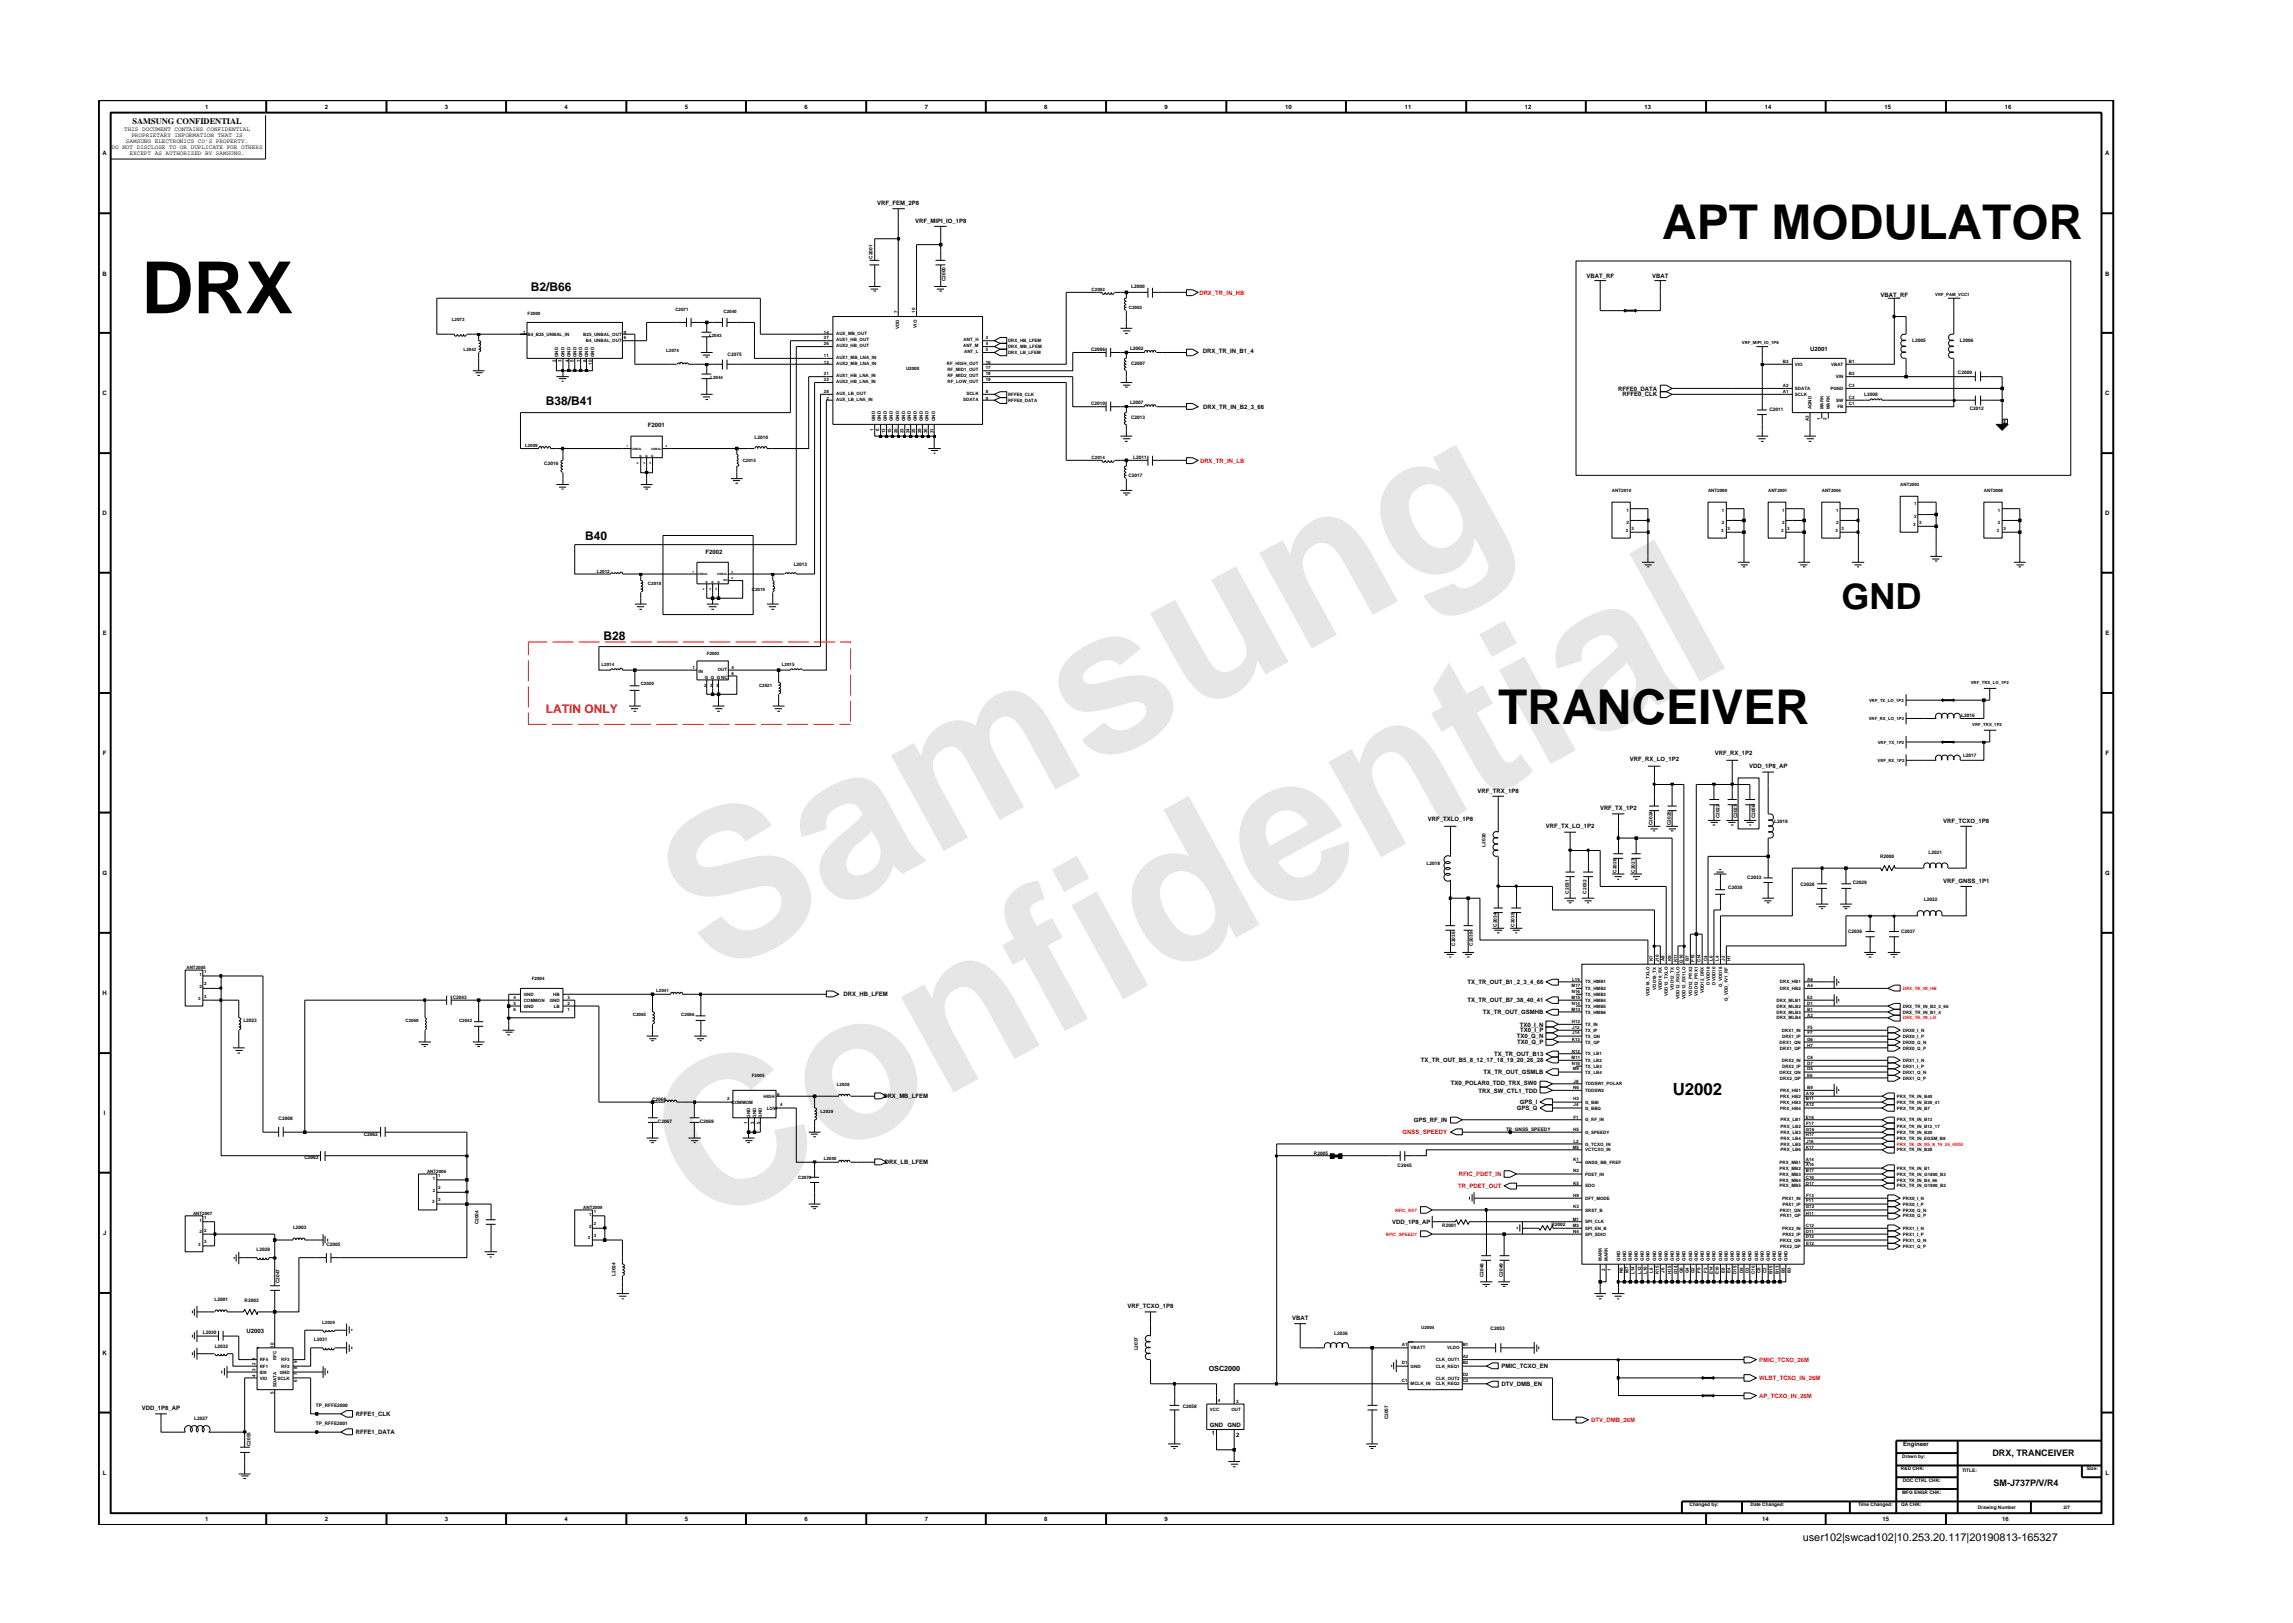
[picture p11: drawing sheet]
<svg xmlns="http://www.w3.org/2000/svg" width="297mm" height="210mm" viewBox="0 0 297 210" stroke-linecap="round" stroke-linejoin="round" font-family="sans-serif">
<defs><g id="words">
<g font-size="26.5" fill="#e6e6e6">
<text x="92.4" y="126.7" transform="rotate(-29 92.4 126.7)">Samsung</text>
<text x="91.1" y="159.4" transform="rotate(-29 91.1 159.4)">Confidential</text>
</g>
<text font-size="9.3" x="18.3" y="40.6">DRX</text>
<g font-size="6.2">
<text x="215.3" y="31">APT MODULATOR</text>
<text x="194.1" y="93.8">TRANCEIVER</text>
</g>
<text font-size="4.7" x="238.5" y="78.9">GND</text>
<text font-size="2.2" x="216.7" y="141.8">U2002</text>
<g font-size="1.6">
<text x="68.8" y="37.7">B2/B66</text>
<text x="70.7" y="52.4">B38/B41</text>
<text x="75.8" y="70">B40</text>
<text x="78.2" y="82.9">B28</text>
</g>
<text font-size="1.6" fill="#f00" x="70.7" y="92.3">LATIN ONLY</text>
<text font-size="1.4" x="233.5" y="199.7">user102|swcad102|10.253.20.117|20190813-165327</text>
<g font-size="1.2">
<text x="258.1" y="188.7">DRX, TRANCEIVER</text>
<text x="258.3" y="192.6">SM-J737P/V/R4</text>
</g>
<text font-size="1.1" x="17.2" y="16.1">SAMSUNG CONFIDENTIAL</text>
<text font-size=".9" x="156.6" y="177.7">OSC2000</text>
<g font-size=".8">
<text x="16.1" y="17">THIS DOCUMENT CONTAINS CONFIDENTIAL</text>
<text x="17" y="17.8">PROPRIETARY INFORMATION THAT IS</text>
<text x="26.6" y="14.1">1</text>
<text x="42.1" y="14.1">2</text>
<text x="57.6" y="14.1">3</text>
<text x="73.1" y="14.1">4</text>
<text x="88.7" y="14.1">5</text>
<text x="104.2" y="14.1">6</text>
<text x="119.8" y="14.1">7</text>
<text x="135.3" y="14.1">8</text>
<text x="150.9" y="14.1">9</text>
<text x="166.5" y="14.1">10</text>
<text x="182" y="14.1">11</text>
<text x="197.5" y="14.1">12</text>
<text x="213" y="14.1">13</text>
<text x="228.6" y="14.1">14</text>
<text x="244.1" y="14.1">15</text>
<text x="259.7" y="14.1">16</text>
<text x="13.3" y="20.1">A</text>
<text x="14.5" y="19.3">DO NOT DISCLOSE TO OR DUPLICATE FOR OTHERS</text>
<text x="16.3" y="18.5">SAMSUNG ELECTRONICS CO’S PROPERTY.</text>
<text x="16.8" y="20.1">EXCEPT AS AUTHORIZED BY SAMSUNG.</text>
<text x="272.7" y="20.1">A</text>
<text x="113.6" y="26.6">VRF_FEM_2P8</text>
<text x="118.5" y="28.8">VRF_MIPI_IO_1P8</text>
<text x="13.3" y="35.7">B</text>
<text x="272.7" y="35.7">B</text>
<text x="205.5" y="36">VBAT_RF</text>
<text x="214" y="36">VBAT</text>
<text x="243.6" y="38.4">VBAT_RF</text>
<text x="155.8" y="45.8">DRX_TR_IN_B1_4</text>
<text x="234.5" y="45.5">U2001</text>
<text x="13.3" y="51.2">C</text>
<text x="155.9" y="53">DRX_TR_IN_B2_3_66</text>
<text x="209.6" y="50.6">RFFE0_DATA</text>
<text x="210.2" y="51.4">RFFE0_CLK</text>
<text x="272.7" y="51.2">C</text>
<text x="83.9" y="55.3">F2001</text>
<text x="13.3" y="66.8">D</text>
<text x="91.4" y="71.8">F2002</text>
<text x="272.7" y="66.8">D</text>
<text x="13.3" y="82.3">E</text>
<text x="272.7" y="82.3">E</text>
<text x="13.3" y="97.8">F</text>
<text x="211.1" y="98.6">VRF_RX_LO_1P2</text>
<text x="222.1" y="97.8">VRF_RX_1P2</text>
<text x="226.6" y="99.5">VDD_1P8_AP</text>
<text x="272.8" y="97.8">F</text>
<text x="185" y="106.3">VRF_TXLO_1P8</text>
<text x="191.4" y="102.7">VRF_TRX_1P8</text>
<text x="200.2" y="107.3">VRF_TX_LO_1P2</text>
<text x="207.3" y="105">VRF_TX_1P2</text>
<text x="251.7" y="106.6">VRF_TCXO_1P8</text>
<text x="13.3" y="113.3">G</text>
<text x="272.7" y="113.3">G</text>
<text x="251.7" y="114.4">VRF_GNSS_1P1</text>
<text x="13.3" y="128.9">H</text>
<text x="109.3" y="129.1">DRX_HB_LFEM</text>
<text x="190.1" y="129.9">TX_TR_OUT_B7_38_40_41</text>
<text x="190.1" y="127.5">TX_TR_OUT_B1_2_3_4_66</text>
<text x="192.1" y="131.4">TX_TR_OUT_GSMHB</text>
<text x="184" y="137.6">TX_TR_OUT_B5_8_12_17_18_19_20_26_28</text>
<text x="193.5" y="136.8">TX_TR_OUT_B13</text>
<text x="196.5" y="134.5">TX0_Q_N</text>
<text x="196.5" y="135.3">TX0_Q_P</text>
<text x="196.9" y="133">TX0_I_N</text>
<text x="196.9" y="133.7">TX0_I_P</text>
<text x="114.4" y="142.3">DRX_MB_LFEM</text>
<text x="187.9" y="140.5">TX0_POLAR0_TDD_TRX_SW0</text>
<text x="191.5" y="141.5">TRX_SW_CTL1_TDD</text>
<text x="192.2" y="139.2">TX_TR_OUT_GSMLB</text>
<text x="196.5" y="143.8">GPS_Q</text>
<text x="196.9" y="143.1">GPS_I</text>
<text x="13.5" y="144.4">I</text>
<text x="183.2" y="145.3">GPS_RF_IN</text>
<text x="114.6" y="150.8">DRX_LB_LFEM</text>
<text x="13.4" y="160">J</text>
<text x="180.3" y="158.6">VDD_1P8_AP</text>
<text x="31.9" y="172.7">U2003</text>
<text x="146.1" y="169.5">VRF_TCXO_1P8</text>
<text x="167.4" y="171">VBAT</text>
<text x="13.3" y="175.5">K</text>
<text x="194.5" y="179.6">DTV_DMB_EN</text>
<text x="194.5" y="177.3">PMIC_TCXO_EN</text>
<text x="18.4" y="182.7">VDD_1P8_AP</text>
<text x="46.1" y="183.4">RFFE1_CLK</text>
<text x="46.1" y="185.8">RFFE1_DATA</text>
<text x="156.7" y="184.9">GND</text>
<text x="157" y="185.9">1</text>
<text x="159" y="184.9">GND</text>
<text x="13.3" y="191.1">L</text>
<text x="160.1" y="186.1">2</text>
<text x="246.5" y="187.3">Engineer</text>
<text x="272.8" y="191.1">L</text>
<text x="26.6" y="197.1">1</text>
<text x="42.1" y="197.1">2</text>
<text x="57.6" y="197.1">3</text>
<text x="73.1" y="197.1">4</text>
<text x="88.7" y="197.1">5</text>
<text x="104.2" y="197.1">6</text>
<text x="119.8" y="197.1">7</text>
<text x="135.3" y="197.1">8</text>
<text x="150.9" y="197.1">9</text>
<text x="228.3" y="197.1">14</text>
<text x="243.9" y="197.1">15</text>
<text x="259.4" y="197.1">16</text>
</g>
<g font-size=".8" fill="#f00">
<text x="155.4" y="38.2">DRX_TR_IN_HB</text>
<text x="155.5" y="59.9">DRX_TR_IN_LB</text>
<text x="181.7" y="147">GNSS_SPEEDY</text>
<text x="188.9" y="153.9">TR_PDET_OUT</text>
<text x="189" y="152.4">RFIC_PDET_IN</text>
<text x="227.9" y="176.4">PMIC_TCXO_26M</text>
<text x="227.9" y="178.8">WLBT_TCXO_IN_26M</text>
<text x="206.1" y="184.2">DTV_DMB_26M</text>
<text x="227.9" y="181.1">AP_TCXO_IN_26M</text>
</g>
<g font-size=".6">
<text x="113" y="33.5" transform="rotate(-90 113 33.5)">C2001</text>
<text x="58.5" y="41.6">L2073</text>
<text x="68.4" y="40.8">F2000</text>
<text x="87.5" y="40.2">C2071</text>
<text x="93.7" y="40.6">C2040</text>
<text x="116.3" y="40.5" transform="rotate(-90 116.3 40.5)">7</text>
<text x="118.6" y="40.5" transform="rotate(-90 118.6 40.5)">10</text>
<text x="122.5" y="36.4" transform="rotate(-90 122.5 36.4)">C2000</text>
<text x="141.4" y="37.7">C2002</text>
<text x="146.2" y="40">C2003</text>
<text x="146.6" y="37.3">L2000</text>
<text x="250.7" y="38.3">VRF_PAM_VCC1</text>
<text x="60.1" y="45.5">L2042</text>
<text x="67.8" y="43.2">1</text>
<text x="68.4" y="43.5">B4_B25_UNBAL_IN</text>
<text x="72" y="46.9" transform="rotate(-90 72 46.9)">2</text>
<text x="72.3" y="46.3" transform="rotate(-90 72.3 46.3)">GND</text>
<text x="72.8" y="46.9" transform="rotate(-90 72.8 46.9)">3</text>
<text x="73.1" y="46.3" transform="rotate(-90 73.1 46.3)">GND</text>
<text x="73.7" y="46.9" transform="rotate(-90 73.7 46.9)">4</text>
<text x="73.9" y="46.3" transform="rotate(-90 73.9 46.3)">GND</text>
<text x="74.3" y="46.9" transform="rotate(-90 74.3 46.9)">5</text>
<text x="74.7" y="46.3" transform="rotate(-90 74.7 46.3)">GND</text>
<text x="75.2" y="46.9" transform="rotate(-90 75.2 46.9)">7</text>
<text x="75.4" y="46.3" transform="rotate(-90 75.4 46.3)">GND</text>
<text x="75.6" y="43.5">B25_UNBAL_OUT</text>
<text x="75.9" y="44.4">B4_UNBAL_OUT</text>
<text x="76" y="46.9" transform="rotate(-90 76 46.9)">8</text>
<text x="76.2" y="46.3" transform="rotate(-90 76.2 46.3)">GND</text>
<text x="76.7" y="47.2" transform="rotate(-90 76.7 47.2)">10</text>
<text x="76.9" y="46.3" transform="rotate(-90 76.9 46.3)">GND</text>
<text x="80.8" y="43.2">9</text>
<text x="80.8" y="44">6</text>
<text x="86.3" y="45.7">L2074</text>
<text x="91.8" y="43.7">L2043</text>
<text x="94.3" y="46.1">C2075</text>
<text x="106.7" y="46.3">11</text>
<text x="106.7" y="47.1">12</text>
<text x="106.7" y="43.2">14</text>
<text x="106.7" y="44.7">26</text>
<text x="106.7" y="44">27</text>
<text x="108.3" y="46.5">AUX1_MB_LNA_IN</text>
<text x="108.3" y="47.3">AUX2_MB_LNA_IN</text>
<text x="108.3" y="43.4">AUX_MB_OUT</text>
<text x="108.3" y="44.9">AUX2_HB_OUT</text>
<text x="108.3" y="44.2">AUX1_HB_OUT</text>
<text x="116.5" y="42.7" transform="rotate(-90 116.5 42.7)">VDD</text>
<text x="117.4" y="47.9">U2000</text>
<text x="118.8" y="42.4" transform="rotate(-90 118.8 42.4)">VIO</text>
<text x="122.7" y="47.3">RF_HIGH_OUT</text>
<text x="124.8" y="44.9">ANT_M</text>
<text x="124.8" y="44.2">ANT_H</text>
<text x="124.9" y="45.7">ANT_L</text>
<text x="127.7" y="44.7">4</text>
<text x="127.7" y="45.5">5</text>
<text x="127.7" y="44">3</text>
<text x="127.7" y="47.9">17</text>
<text x="127.7" y="47.1">16</text>
<text x="130.6" y="44.4">DRX_HB_LFEM</text>
<text x="130.6" y="45.1">DRX_MB_LFEM</text>
<text x="130.6" y="45.9">DRX_LB_LFEM</text>
<text x="141.4" y="45.5">C2006</text>
<text x="146.4" y="45.3">L2002</text>
<text x="146.5" y="47.2">C2007</text>
<text x="225.7" y="44.5">VRF_MIPI_IO_1P8</text>
<text x="231" y="47">B3</text>
<text x="232.5" y="47.4">VIO</text>
<text x="237.2" y="47.4">VBAT</text>
<text x="239.5" y="47">B1</text>
<text x="247.7" y="44.4">L2005</text>
<text x="253.9" y="44.4">L2006</text>
<text x="92" y="49.1">L2044</text>
<text x="106.7" y="48.6">21</text>
<text x="106.7" y="49.4">22</text>
<text x="106.7" y="50.9">28</text>
<text x="107.1" y="51.8">2</text>
<text x="108.3" y="48.8">AUX1_HB_LNA_IN</text>
<text x="108.3" y="49.6">AUX2_HB_LNA_IN</text>
<text x="108.3" y="52">AUX_LB_LNA_IN</text>
<text x="108.3" y="51.1">AUX_LB_OUT</text>
<text x="122.7" y="48.1">RF_MID1_OUT</text>
<text x="122.7" y="48.8">RF_MID2_OUT</text>
<text x="122.8" y="49.6">RF_LOW_OUT</text>
<text x="124.8" y="52">SDATA</text>
<text x="125.2" y="51.1">SCLK</text>
<text x="127.7" y="50.9">8</text>
<text x="127.7" y="51.8">9</text>
<text x="127.7" y="48.6">18</text>
<text x="127.7" y="49.4">19</text>
<text x="130.6" y="51.3">RFFE0_CLK</text>
<text x="130.6" y="52.1">RFFE0_DATA</text>
<text x="141.4" y="52.5">C2010</text>
<text x="146.4" y="52.3">L2007</text>
<text x="229.2" y="53.2">C2011</text>
<text x="231" y="50.9">A1</text>
<text x="231" y="50.2">A2</text>
<text x="232.5" y="51.3">SCLK</text>
<text x="232.5" y="50.5">SDATA</text>
<text x="234.7" y="53" transform="rotate(-90 234.7 53)">AGND</text>
<text x="236.2" y="53" transform="rotate(-90 236.2 53)">MARK</text>
<text x="237.1" y="53" transform="rotate(-90 237.1 53)">MARK</text>
<text x="237.1" y="50.5">PGND</text>
<text x="237.8" y="49">VIN</text>
<text x="237.8" y="52.1">SW</text>
<text x="238" y="52.9">FB</text>
<text x="239.5" y="48.5">B2</text>
<text x="239.5" y="50.2">C3</text>
<text x="239.5" y="52.4">C1</text>
<text x="239.5" y="51.7">C2</text>
<text x="241.5" y="51.3">L2008</text>
<text x="253.6" y="48.5">C2009</text>
<text x="255.2" y="53.1">C2012</text>
<text x="68" y="57.9">L2009</text>
<text x="96.2" y="59.8">C2015</text>
<text x="97.7" y="56.9">L2010</text>
<text x="113.1" y="55.8" transform="rotate(-90 113.1 55.8)">1</text>
<text x="113.4" y="54.6" transform="rotate(-90 113.4 54.6)">GND</text>
<text x="113.9" y="55.8" transform="rotate(-90 113.9 55.8)">6</text>
<text x="114.1" y="54.6" transform="rotate(-90 114.1 54.6)">GND</text>
<text x="114.7" y="56.1" transform="rotate(-90 114.7 56.1)">13</text>
<text x="114.9" y="54.6" transform="rotate(-90 114.9 54.6)">GND</text>
<text x="115.4" y="56.1" transform="rotate(-90 115.4 56.1)">15</text>
<text x="115.6" y="54.6" transform="rotate(-90 115.6 54.6)">GND</text>
<text x="116.3" y="56.1" transform="rotate(-90 116.3 56.1)">20</text>
<text x="116.5" y="54.6" transform="rotate(-90 116.5 54.6)">GND</text>
<text x="117" y="56.1" transform="rotate(-90 117 56.1)">23</text>
<text x="117.2" y="54.6" transform="rotate(-90 117.2 54.6)">GND</text>
<text x="117.8" y="56.1" transform="rotate(-90 117.8 56.1)">24</text>
<text x="118" y="54.6" transform="rotate(-90 118 54.6)">GND</text>
<text x="118.6" y="56.1" transform="rotate(-90 118.6 56.1)">25</text>
<text x="118.8" y="54.6" transform="rotate(-90 118.8 54.6)">GND</text>
<text x="119.3" y="56.1" transform="rotate(-90 119.3 56.1)">29</text>
<text x="119.5" y="54.6" transform="rotate(-90 119.5 54.6)">GND</text>
<text x="120.1" y="56.1" transform="rotate(-90 120.1 56.1)">30</text>
<text x="120.3" y="54.6" transform="rotate(-90 120.3 54.6)">GND</text>
<text x="120.9" y="56.1" transform="rotate(-90 120.9 56.1)">31</text>
<text x="121.1" y="54.6" transform="rotate(-90 121.1 54.6)">GND</text>
<text x="141.4" y="59.5">C2014</text>
<text x="146.5" y="54.3">C2013</text>
<text x="146.8" y="59.5">L2011</text>
<text x="234.3" y="54.6" transform="rotate(-90 234.3 54.6)">A3</text>
<text x="235.8" y="54.4" transform="rotate(-90 235.8 54.4)">1</text>
<text x="236.6" y="54.4" transform="rotate(-90 236.6 54.4)">2</text>
<text x="70.5" y="60.2">C2016</text>
<text x="146.2" y="61.8">C2017</text>
<text x="208.8" y="63.8">ANT2010</text>
<text x="221.3" y="63.8">ANT2000</text>
<text x="229.1" y="63.8">ANT2001</text>
<text x="236" y="63.8">ANT2004</text>
<text x="246.2" y="63">ANT2003</text>
<text x="247.9" y="65.5">1</text>
<text x="257" y="63.8">ANT2008</text>
<text x="210.6" y="68.9">3</text>
<text x="210.7" y="66.3">1</text>
<text x="210.7" y="67.8">2</text>
<text x="211.4" y="68.6">3</text>
<text x="223" y="68.9">3</text>
<text x="223.1" y="66.3">1</text>
<text x="223.1" y="67.8">2</text>
<text x="223.8" y="68.6">3</text>
<text x="230.7" y="68.9">3</text>
<text x="230.8" y="67.8">2</text>
<text x="230.8" y="66.3">1</text>
<text x="231.5" y="68.6">3</text>
<text x="237.8" y="68.9">3</text>
<text x="237.9" y="66.3">1</text>
<text x="237.9" y="67.8">2</text>
<text x="238.5" y="68.6">3</text>
<text x="247.8" y="68.2">3</text>
<text x="247.9" y="67.1">2</text>
<text x="248.6" y="67.8">3</text>
<text x="258.7" y="68.9">3</text>
<text x="258.8" y="66.3">1</text>
<text x="258.8" y="67.8">2</text>
<text x="259.5" y="68.6">3</text>
<text x="77.3" y="74.2">L2012</text>
<text x="83.9" y="75.8">C2018</text>
<text x="97.4" y="76.6">C2019</text>
<text x="102.8" y="73.3">L2013</text>
<text x="77.9" y="86.3">L2014</text>
<text x="83" y="88.8">C2020</text>
<text x="89.7" y="86.6">1</text>
<text x="90.5" y="87.2">IN</text>
<text x="91.2" y="89">2</text>
<text x="91.3" y="87.9">G G G NC</text>
<text x="91.6" y="84.9">F2003</text>
<text x="92" y="89">3</text>
<text x="92.8" y="89">5</text>
<text x="93" y="87">OUT</text>
<text x="94.8" y="87.5">6</text>
<text x="94.8" y="86.6">4</text>
<text x="98.3" y="89">C2021</text>
<text x="101.3" y="86.3">L2015</text>
<text x="255.3" y="88.6">VRF_TRX_LO_1P2</text>
<text x="242.1" y="93.3">VRF_RX_LO_1P2</text>
<text x="242.1" y="90.9">VRF_TX_LO_1P2</text>
<text x="254" y="92.9">L2016</text>
<text x="255.5" y="94">VRF_TRX_1P2</text>
<text x="243.2" y="98.7">VRF_RX_1P2</text>
<text x="243.3" y="96.3">VRF_TX_1P2</text>
<text x="254.3" y="98.1">L2017</text>
<text x="214.1" y="106.9" transform="rotate(-90 214.1 106.9)">C2024</text>
<text x="216.4" y="106.9" transform="rotate(-90 216.4 106.9)">C2025</text>
<text x="222.7" y="106" transform="rotate(-90 222.7 106)">C2022</text>
<text x="225" y="106" transform="rotate(-90 225 106)">C2023</text>
<text x="227.4" y="106" transform="rotate(-90 227.4 106)">C2050</text>
<text x="229.8" y="106.6">L2019</text>
<text x="184.8" y="112.1">L2018</text>
<text x="192.4" y="109.7" transform="rotate(-90 192.4 109.7)">L2020</text>
<text x="209.4" y="113.1" transform="rotate(-90 209.4 113.1)">C2026</text>
<text x="211.8" y="113.1" transform="rotate(-90 211.8 113.1)">C2027</text>
<text x="226.3" y="113.8">C2033</text>
<text x="243.6" y="111.2">R2000</text>
<text x="249.8" y="110.6">L2021</text>
<text x="203.2" y="115.8" transform="rotate(-90 203.2 115.8)">C2031</text>
<text x="205.5" y="115.8" transform="rotate(-90 205.5 115.8)">C2032</text>
<text x="223.9" y="115.2">C2030</text>
<text x="233.2" y="114.8">C2028</text>
<text x="240" y="114.6">C2029</text>
<text x="249.2" y="116.8">L2022</text>
<text x="24.2" y="125.5">ANT2005</text>
<text x="188.5" y="122.5" transform="rotate(-90 188.5 122.5)">C2038</text>
<text x="190.8" y="122.5" transform="rotate(-90 190.8 122.5)">C2039</text>
<text x="193.9" y="120.1" transform="rotate(-90 193.9 120.1)">C2034</text>
<text x="196.2" y="120.1" transform="rotate(-90 196.2 120.1)">C2035</text>
<text x="214.1" y="124.5" transform="rotate(-90 214.1 124.5)">K7</text>
<text x="214.9" y="124.6" transform="rotate(-90 214.9 124.6)">J10</text>
<text x="215.6" y="124.5" transform="rotate(-90 215.6 124.5)">A8</text>
<text x="216.5" y="124.5" transform="rotate(-90 216.5 124.5)">K9</text>
<text x="217.2" y="124.7" transform="rotate(-90 217.2 124.7)">K11</text>
<text x="218" y="124.7" transform="rotate(-90 218 124.7)">G10</text>
<text x="218.8" y="124.5" transform="rotate(-90 218.8 124.5)">B7</text>
<text x="219.5" y="124.7" transform="rotate(-90 219.5 124.7)">F15</text>
<text x="220.3" y="124.7" transform="rotate(-90 220.3 124.7)">C14</text>
<text x="221.1" y="124.5" transform="rotate(-90 221.1 124.5)">C4</text>
<text x="221.9" y="124.5" transform="rotate(-90 221.9 124.5)">L6</text>
<text x="222.7" y="124.5" transform="rotate(-90 222.7 124.5)">L4</text>
<text x="223.4" y="124.5" transform="rotate(-90 223.4 124.5)">J2</text>
<text x="224.2" y="124.5" transform="rotate(-90 224.2 124.5)">H1</text>
<text x="239.4" y="120.8">C2036</text>
<text x="246.3" y="120.8">C2037</text>
<text x="25.7" y="129.5">3</text>
<text x="25.9" y="126.4">1</text>
<text x="25.9" y="128">2</text>
<text x="26.4" y="126.1">1</text>
<text x="26.4" y="127.6">2</text>
<text x="26.4" y="129.2">3</text>
<text x="58.6" y="129.4">C2043</text>
<text x="66.5" y="130.2">5</text>
<text x="66.5" y="131">6</text>
<text x="66.5" y="129.4">4</text>
<text x="67.8" y="129.8">COMMON</text>
<text x="67.8" y="130.5">GND</text>
<text x="67.8" y="129">GND</text>
<text x="68.9" y="126.9">F2004</text>
<text x="71.2" y="129.8">GND</text>
<text x="71.7" y="129">HB</text>
<text x="71.7" y="130.5">LB</text>
<text x="73.5" y="131">1</text>
<text x="73.5" y="130.2">2</text>
<text x="73.5" y="129.4">3</text>
<text x="82" y="131.7">C2065</text>
<text x="85" y="128.5">L2041</text>
<text x="88.3" y="131.7">C2066</text>
<text x="203.6" y="131">M13</text>
<text x="203.6" y="129.4">M15</text>
<text x="203.6" y="127.8">M17</text>
<text x="203.6" y="130.2">N14</text>
<text x="203.6" y="128.6">N16</text>
<text x="203.7" y="127.1">L16</text>
<text x="205.3" y="130.5">TX_HMB5</text>
<text x="205.3" y="129">TX_HMB3</text>
<text x="205.3" y="131.3">TX_HMB6</text>
<text x="205.3" y="129.8">TX_HMB4</text>
<text x="205.3" y="128.3">TX_HMB2</text>
<text x="205.3" y="127.4">TX_HMB1</text>
<text x="213.7" y="129" transform="rotate(-90 213.7 129)">VDD18_TXLO</text>
<text x="214.5" y="128.2" transform="rotate(-90 214.5 128.2)">VDD18_TX</text>
<text x="215.3" y="128.3" transform="rotate(-90 215.3 128.3)">VDD18_RX</text>
<text x="216.1" y="129" transform="rotate(-90 216.1 129)">VDD12_TXLO</text>
<text x="216.8" y="128.2" transform="rotate(-90 216.8 128.2)">VDD12_TX</text>
<text x="217.6" y="129.4" transform="rotate(-90 217.6 129.4)">VDD12_RX2LO</text>
<text x="218.3" y="129.4" transform="rotate(-90 218.3 129.4)">VDD12_RX1LO</text>
<text x="219.2" y="129" transform="rotate(-90 219.2 129)">VDD12_PRX2</text>
<text x="220" y="129" transform="rotate(-90 220 129)">VDD12_PRX1</text>
<text x="220.7" y="128.7" transform="rotate(-90 220.7 128.7)">VDD12_DRX</text>
<text x="221.5" y="127.5" transform="rotate(-90 221.5 127.5)">DVDD18</text>
<text x="222.2" y="127.5" transform="rotate(-90 222.2 127.5)">DVDD10</text>
<text x="223.1" y="127.9" transform="rotate(-90 223.1 127.9)">G_VDD18</text>
<text x="223.8" y="129.7" transform="rotate(-90 223.8 129.7)">G_VDD_1V1_RF</text>
<text x="230.1" y="129.8">DRX_MLB1</text>
<text x="230.1" y="130.5">DRX_MLB2</text>
<text x="230.1" y="131.3">DRX_MLB3</text>
<text x="230.6" y="128.3">DRX_HB2</text>
<text x="230.6" y="127.4">DRX_HB1</text>
<text x="234.1" y="131.7">A2</text>
<text x="234.1" y="127.8">A4</text>
<text x="234.1" y="127.1">A6</text>
<text x="234.1" y="130.2">D1</text>
<text x="234.1" y="131">B1</text>
<text x="234.1" y="129.4">E2</text>
<text x="246.5" y="131.3">DRX_TR_IN_B1_4</text>
<text x="246.5" y="130.5">DRX_TR_IN_B2_3_66</text>
<text x="31.5" y="132.4">L2023</text>
<text x="52.5" y="132.4">C2060</text>
<text x="59.5" y="132.4">C2042</text>
<text x="203.6" y="137.1">M11</text>
<text x="203.6" y="137.9">N10</text>
<text x="203.6" y="136.4">N12</text>
<text x="203.6" y="134.9">K13</text>
<text x="203.6" y="132.5">H13</text>
<text x="203.7" y="134">J14</text>
<text x="203.7" y="133.3">J12</text>
<text x="205.3" y="136.7">TX_LB1</text>
<text x="205.3" y="137.6">TX_LB2</text>
<text x="205.3" y="135.2">TX_QP</text>
<text x="205.3" y="134.4">TX_QN</text>
<text x="205.3" y="133.7">TX_IP</text>
<text x="205.3" y="132.9">TX_IN</text>
<text x="230.1" y="132.1">DRX_MLB4</text>
<text x="230.5" y="135.2">DRX1_QN</text>
<text x="230.6" y="136">DRX1_QP</text>
<text x="230.8" y="133.7">DRX1_IN</text>
<text x="230.8" y="137.6">DRX2_IN</text>
<text x="230.9" y="134.4">DRX1_IP</text>
<text x="234.1" y="134.9">G6</text>
<text x="234.1" y="135.6">H7</text>
<text x="234.1" y="137.1">C6</text>
<text x="234.1" y="137.9">D7</text>
<text x="234.1" y="133.3">F5</text>
<text x="234.1" y="134">F7</text>
<text x="246.5" y="134.4">DRX0_I_P</text>
<text x="246.5" y="135.2">DRX0_Q_N</text>
<text x="246.5" y="133.7">DRX0_I_N</text>
<text x="246.5" y="136">DRX0_Q_P</text>
<text x="246.5" y="137.6">DRX1_I_N</text>
<text x="84.5" y="142.6">C2068</text>
<text x="94.2" y="142.5">2</text>
<text x="94.8" y="143">COMMOM</text>
<text x="97.4" y="139.5">F2005</text>
<text x="98.9" y="142.2">HIGH</text>
<text x="99.3" y="143.8">LOW</text>
<text x="100.7" y="142">6</text>
<text x="101" y="143.3">4</text>
<text x="108.4" y="140.7">L2038</text>
<text x="203.8" y="138.7">M9</text>
<text x="203.8" y="142.6">H3</text>
<text x="203.8" y="141">N6</text>
<text x="203.8" y="143.3">J4</text>
<text x="203.8" y="140.3">J8</text>
<text x="205.3" y="143">G_BBI</text>
<text x="205.3" y="138.3">TX_LB3</text>
<text x="205.3" y="141.5">TDDSW2</text>
<text x="205.3" y="139.1">TX_LB4</text>
<text x="205.3" y="143.8">G_BBQ</text>
<text x="205.3" y="140.6">TDDSW1_POLAR</text>
<text x="230.5" y="139.1">DRX2_QN</text>
<text x="230.6" y="139.9">DRX2_QP</text>
<text x="230.6" y="141.5">PRX_HB1</text>
<text x="230.6" y="142.2">PRX_HB2</text>
<text x="230.6" y="143.8">PRX_HB4</text>
<text x="230.6" y="143">PRX_HB3</text>
<text x="230.9" y="138.3">DRX2_IP</text>
<text x="233.9" y="141.8">A10</text>
<text x="233.9" y="143.3">A12</text>
<text x="233.9" y="142.6">B11</text>
<text x="234.1" y="141">B9</text>
<text x="234.1" y="138.7">D5</text>
<text x="234.1" y="139.5">E6</text>
<text x="245.7" y="142.2">PRX_TR_IN_B40</text>
<text x="245.7" y="143.8">PRX_TR_IN_B7</text>
<text x="245.7" y="143">PRX_TR_IN_B38_41</text>
<text x="246.5" y="138.3">DRX1_I_P</text>
<text x="246.5" y="139.1">DRX1_Q_N</text>
<text x="246.5" y="139.9">DRX1_Q_P</text>
<text x="36.1" y="145.1">C2008</text>
<text x="47.1" y="147.1">C2062</text>
<text x="85.2" y="145.5">C2067</text>
<text x="90.7" y="145.5">C2069</text>
<text x="96.8" y="145.6" transform="rotate(-90 96.8 145.6)">1</text>
<text x="97.2" y="144.8" transform="rotate(-90 97.2 144.8)">GND</text>
<text x="97.7" y="145.6" transform="rotate(-90 97.7 145.6)">3</text>
<text x="97.9" y="144.8" transform="rotate(-90 97.9 144.8)">GND</text>
<text x="98.5" y="145.6" transform="rotate(-90 98.5 145.6)">5</text>
<text x="98.7" y="144.8" transform="rotate(-90 98.7 144.8)">GND</text>
<text x="106.3" y="144.1">L2039</text>
<text x="170.2" y="149.6">R2005</text>
<text x="195.1" y="146.5">TP_GNSS_SPEEDY</text>
<text x="203.8" y="148.8">M5</text>
<text x="203.8" y="146.5">H5</text>
<text x="203.8" y="148.1">L2</text>
<text x="203.8" y="144.9">F1</text>
<text x="205.3" y="146.9">G_SPEEDY</text>
<text x="205.3" y="149.2">VCTCXO_IN</text>
<text x="205.3" y="148.4">G_TCXO_IN</text>
<text x="205.3" y="145.3">G_RF_IN</text>
<text x="230.7" y="149.2">PRX_LB6</text>
<text x="230.7" y="147.6">PRX_LB4</text>
<text x="230.7" y="145.3">PRX_LB1</text>
<text x="230.7" y="148.4">PRX_LB5</text>
<text x="230.7" y="146.9">PRX_LB3</text>
<text x="230.7" y="146.1">PRX_LB2</text>
<text x="233.9" y="146.5">G16</text>
<text x="233.9" y="148.8">K17</text>
<text x="233.9" y="147.2">H17</text>
<text x="234" y="144.9">E16</text>
<text x="234" y="145.7">F17</text>
<text x="234" y="148.1">J16</text>
<text x="245.7" y="146.9">PRX_TR_IN_B20</text>
<text x="245.7" y="147.6">PRX_TR_IN_EGSM_B8</text>
<text x="245.7" y="146.1">PRX_TR_IN_B12_17</text>
<text x="245.7" y="145.3">PRX_TR_IN_B13</text>
<text x="245.7" y="149.2">PRX_TR_IN_B28</text>
<text x="39.4" y="150.2">C2063</text>
<text x="55.3" y="151.9">ANT2006</text>
<text x="56" y="155.9">3</text>
<text x="56.1" y="152.9">1</text>
<text x="56.1" y="154.4">2</text>
<text x="56.8" y="152.5">1</text>
<text x="56.8" y="154">2</text>
<text x="56.8" y="155.6">3</text>
<text x="103.4" y="152.7">C2070</text>
<text x="106.7" y="150.3">L2040</text>
<text x="181" y="151.2">C2045</text>
<text x="203.8" y="153.5">K5</text>
<text x="203.8" y="155">H9</text>
<text x="203.8" y="151.9">N2</text>
<text x="203.8" y="150.4">K1</text>
<text x="205.3" y="153.8">SDO</text>
<text x="205.3" y="155.4">DFT_MODE</text>
<text x="205.3" y="152.3">PDET_IN</text>
<text x="205.3" y="150.8">GNSS_BB_FREF</text>
<text x="230.5" y="150.8">PRX_MB1</text>
<text x="230.5" y="151.5">PRX_MB2</text>
<text x="230.5" y="153.8">PRX_MB5</text>
<text x="230.5" y="153.1">PRX_MB4</text>
<text x="230.5" y="152.3">PRX_MB3</text>
<text x="230.9" y="155.4">PRX1_IN</text>
<text x="233.9" y="150.4">A14</text>
<text x="233.9" y="151.1">A16</text>
<text x="233.9" y="153.5">D17</text>
<text x="233.9" y="152.7">C16</text>
<text x="233.9" y="151.9">B17</text>
<text x="234" y="155.8">F11</text>
<text x="234" y="155">F13</text>
<text x="245.7" y="153.1">PRX_TR_IN_B4_66</text>
<text x="245.7" y="151.5">PRX_TR_IN_B1</text>
<text x="245.7" y="153.8">PRX_TR_IN_G1900_B2</text>
<text x="245.7" y="152.3">PRX_TR_IN_G1800_B3</text>
<text x="246.5" y="155.4">PRX0_I_N</text>
<text x="25" y="157.3">ANT2007</text>
<text x="25.7" y="161.4">3</text>
<text x="25.9" y="158.3">1</text>
<text x="25.9" y="159.8">2</text>
<text x="26.4" y="157.9">1</text>
<text x="26.4" y="159.5">2</text>
<text x="26.4" y="161.1">3</text>
<text x="38" y="159.2">L2003</text>
<text x="42.3" y="161.4">C2005</text>
<text x="62" y="158.6" transform="rotate(-90 62 158.6)">C2004</text>
<text x="75.6" y="156.6">ANT2009</text>
<text x="76.1" y="160.6">3</text>
<text x="76.3" y="157.5">1</text>
<text x="76.3" y="159">2</text>
<text x="76.9" y="157.2">1</text>
<text x="76.9" y="158.7">2</text>
<text x="76.9" y="160.3">3</text>
<text x="186.8" y="159">R2001</text>
<text x="201" y="158.9">R2002</text>
<text x="203.8" y="158.9">M3</text>
<text x="203.8" y="158.1">M1</text>
<text x="203.8" y="156.5">K3</text>
<text x="203.8" y="159.7">N4</text>
<text x="205.3" y="157">SRST_B</text>
<text x="205.3" y="160.1">SPI_SDIO</text>
<text x="205.3" y="159.3">SPI_EN_B</text>
<text x="205.3" y="158.5">SPI_CLK</text>
<text x="230.6" y="160.9">PRX2_QN</text>
<text x="230.6" y="157">PRX1_QN</text>
<text x="230.6" y="157.7">PRX1_QP</text>
<text x="230.6" y="161.6">PRX2_QP</text>
<text x="230.9" y="159.3">PRX2_IN</text>
<text x="230.9" y="156.2">PRX1_IP</text>
<text x="230.9" y="160.1">PRX2_IP</text>
<text x="233.9" y="156.5">G12</text>
<text x="233.9" y="158.9">C12</text>
<text x="233.9" y="159.7">D11</text>
<text x="233.9" y="160.4">D13</text>
<text x="233.9" y="157.4">H11</text>
<text x="234" y="161.3">E12</text>
<text x="246.5" y="160.1">PRX1_I_P</text>
<text x="246.5" y="159.3">PRX1_I_N</text>
<text x="246.5" y="160.9">PRX1_Q_N</text>
<text x="246.5" y="161.6">PRX1_Q_P</text>
<text x="246.5" y="156.2">PRX0_I_P</text>
<text x="246.5" y="157">PRX0_Q_N</text>
<text x="246.5" y="157.7">PRX0_Q_P</text>
<text x="33.2" y="162">L2028</text>
<text x="36.2" y="166.2" transform="rotate(-90 36.2 166.2)">C2047</text>
<text x="79.7" y="165.3" transform="rotate(-90 79.7 165.3)">L2024</text>
<text x="192.2" y="165.5" transform="rotate(-90 192.2 165.5)">C2048</text>
<text x="194.7" y="165.5" transform="rotate(-90 194.7 165.5)">C2049</text>
<text x="207.5" y="163.4" transform="rotate(-90 207.5 163.4)">MARK</text>
<text x="207.9" y="164.7" transform="rotate(-90 207.9 164.7)">2</text>
<text x="208.3" y="163.4" transform="rotate(-90 208.3 163.4)">MARK</text>
<text x="208.7" y="164.7" transform="rotate(-90 208.7 164.7)">1</text>
<text x="209.9" y="163.4" transform="rotate(-90 209.9 163.4)">GND</text>
<text x="210.2" y="164.9" transform="rotate(-90 210.2 164.9)">N8</text>
<text x="210.6" y="163.4" transform="rotate(-90 210.6 163.4)">GND</text>
<text x="211" y="164.9" transform="rotate(-90 211 164.9)">M7</text>
<text x="211.4" y="163.4" transform="rotate(-90 211.4 163.4)">GND</text>
<text x="211.7" y="165" transform="rotate(-90 211.7 165)">L14</text>
<text x="212.2" y="163.4" transform="rotate(-90 212.2 163.4)">GND</text>
<text x="212.6" y="165" transform="rotate(-90 212.6 165)">L12</text>
<text x="212.9" y="163.4" transform="rotate(-90 212.9 163.4)">GND</text>
<text x="213.3" y="165" transform="rotate(-90 213.3 165)">L10</text>
<text x="213.7" y="163.4" transform="rotate(-90 213.7 163.4)">GND</text>
<text x="214.1" y="164.9" transform="rotate(-90 214.1 164.9)">L8</text>
<text x="214.5" y="163.4" transform="rotate(-90 214.5 163.4)">GND</text>
<text x="214.9" y="165.1" transform="rotate(-90 214.9 165.1)">K15</text>
<text x="215.3" y="163.4" transform="rotate(-90 215.3 163.4)">GND</text>
<text x="215.6" y="164.9" transform="rotate(-90 215.6 164.9)">J6</text>
<text x="216.1" y="163.4" transform="rotate(-90 216.1 163.4)">GND</text>
<text x="216.5" y="165.1" transform="rotate(-90 216.5 165.1)">H15</text>
<text x="216.8" y="163.4" transform="rotate(-90 216.8 163.4)">GND</text>
<text x="217.2" y="165.1" transform="rotate(-90 217.2 165.1)">G14</text>
<text x="217.6" y="163.4" transform="rotate(-90 217.6 163.4)">GND</text>
<text x="218" y="164.9" transform="rotate(-90 218 164.9)">G8</text>
<text x="218.3" y="163.4" transform="rotate(-90 218.3 163.4)">GND</text>
<text x="218.8" y="164.9" transform="rotate(-90 218.8 164.9)">G4</text>
<text x="219.2" y="163.4" transform="rotate(-90 219.2 163.4)">GND</text>
<text x="219.5" y="164.9" transform="rotate(-90 219.5 164.9)">G2</text>
<text x="220" y="163.4" transform="rotate(-90 220 163.4)">GND</text>
<text x="220.3" y="164.9" transform="rotate(-90 220.3 164.9)">F9</text>
<text x="220.7" y="163.4" transform="rotate(-90 220.7 163.4)">GND</text>
<text x="221.1" y="164.9" transform="rotate(-90 221.1 164.9)">F3</text>
<text x="221.5" y="163.4" transform="rotate(-90 221.5 163.4)">GND</text>
<text x="221.9" y="165.1" transform="rotate(-90 221.9 165.1)">E14</text>
<text x="222.2" y="163.4" transform="rotate(-90 222.2 163.4)">GND</text>
<text x="222.7" y="165.1" transform="rotate(-90 222.7 165.1)">E10</text>
<text x="223.1" y="163.4" transform="rotate(-90 223.1 163.4)">GND</text>
<text x="223.4" y="164.9" transform="rotate(-90 223.4 164.9)">E8</text>
<text x="223.8" y="163.4" transform="rotate(-90 223.8 163.4)">GND</text>
<text x="224.2" y="164.9" transform="rotate(-90 224.2 164.9)">E4</text>
<text x="224.6" y="163.4" transform="rotate(-90 224.6 163.4)">GND</text>
<text x="224.9" y="165.1" transform="rotate(-90 224.9 165.1)">D15</text>
<text x="225.4" y="163.4" transform="rotate(-90 225.4 163.4)">GND</text>
<text x="225.8" y="164.9" transform="rotate(-90 225.8 164.9)">D9</text>
<text x="226.1" y="163.4" transform="rotate(-90 226.1 163.4)">GND</text>
<text x="226.6" y="164.9" transform="rotate(-90 226.6 164.9)">D3</text>
<text x="226.9" y="163.4" transform="rotate(-90 226.9 163.4)">GND</text>
<text x="227.3" y="165.1" transform="rotate(-90 227.3 165.1)">C10</text>
<text x="227.7" y="163.4" transform="rotate(-90 227.7 163.4)">GND</text>
<text x="228.1" y="164.9" transform="rotate(-90 228.1 164.9)">C8</text>
<text x="228.5" y="163.4" transform="rotate(-90 228.5 163.4)">GND</text>
<text x="228.8" y="164.9" transform="rotate(-90 228.8 164.9)">C2</text>
<text x="229.3" y="163.4" transform="rotate(-90 229.3 163.4)">GND</text>
<text x="229.6" y="165.1" transform="rotate(-90 229.6 165.1)">B15</text>
<text x="230" y="163.4" transform="rotate(-90 230 163.4)">GND</text>
<text x="230.4" y="165.1" transform="rotate(-90 230.4 165.1)">B13</text>
<text x="230.8" y="163.4" transform="rotate(-90 230.8 163.4)">GND</text>
<text x="231.2" y="164.9" transform="rotate(-90 231.2 164.9)">B5</text>
<text x="231.5" y="163.4" transform="rotate(-90 231.5 163.4)">GND</text>
<text x="232" y="164.9" transform="rotate(-90 232 164.9)">B3</text>
<text x="26.3" y="172.8">L2030</text>
<text x="27.8" y="168.6">L2001</text>
<text x="31.7" y="168.7">R2003</text>
<text x="40.7" y="173.7">L2031</text>
<text x="41.7" y="171.5">L2029</text>
<text x="172.8" y="173">L2036</text>
<text x="184.1" y="172.2">U2004</text>
<text x="193.1" y="172.2">C2053</text>
<text x="27.8" y="174.6">L2032</text>
<text x="33.1" y="178.4" transform="rotate(-90 33.1 178.4)">4</text>
<text x="33.1" y="177.6" transform="rotate(-90 33.1 177.6)">3</text>
<text x="33.1" y="176.1" transform="rotate(-90 33.1 176.1)">1</text>
<text x="33.1" y="176.9" transform="rotate(-90 33.1 176.9)">2</text>
<text x="33.6" y="176.3">RF4</text>
<text x="33.6" y="177.2">RF1</text>
<text x="33.6" y="178">ID0</text>
<text x="33.6" y="178.7">VIO</text>
<text x="35.5" y="174.6" transform="rotate(-90 35.5 174.6)">10</text>
<text x="35.8" y="179.7" transform="rotate(-90 35.8 179.7)">SDATA</text>
<text x="35.8" y="176.2" transform="rotate(-90 35.8 176.2)">RFC</text>
<text x="35.9" y="178.7">SCLK</text>
<text x="36.2" y="178">GND</text>
<text x="36.4" y="177.2">RF2</text>
<text x="36.4" y="176.3">RF3</text>
<text x="38.5" y="178.1" transform="rotate(-90 38.5 178.1)">7</text>
<text x="38.5" y="177.3" transform="rotate(-90 38.5 177.3)">8</text>
<text x="38.5" y="176.6" transform="rotate(-90 38.5 176.6)">9</text>
<text x="38.5" y="179" transform="rotate(-90 38.5 179)">6</text>
<text x="147.4" y="174.9" transform="rotate(-90 147.4 174.9)">L2037</text>
<text x="181.6" y="179.1">C1</text>
<text x="181.6" y="176.7">D1</text>
<text x="181.6" y="174.4">A1</text>
<text x="182.7" y="174.8">VBATT</text>
<text x="182.7" y="179.5">MCLK_IN</text>
<text x="182.7" y="177.2">GND</text>
<text x="186" y="179.5">CLK_REQ2</text>
<text x="186" y="177.2">CLK_REQ1</text>
<text x="186" y="178.7">CLK_OUT2</text>
<text x="186" y="176.3">CLK_OUT1</text>
<text x="187.5" y="174.8">VLDO</text>
<text x="189.5" y="178.2">D2</text>
<text x="189.5" y="175.9">A2</text>
<text x="189.5" y="174.4">B1</text>
<text x="189.5" y="176.7">B2</text>
<text x="189.5" y="179.1">C2</text>
<text x="25.2" y="183.9">L2027</text>
<text x="35.5" y="180.6" transform="rotate(-90 35.5 180.6)">5</text>
<text x="40.9" y="184.7">TP_RFFE2001</text>
<text x="40.9" y="182.3">TP_RFFE2000</text>
<text x="153.2" y="182.4">C2058</text>
<text x="156.7" y="182.7">VCC</text>
<text x="157.8" y="181.6">4</text>
<text x="159.5" y="182.7">OUT</text>
<text x="160.1" y="181.8">3</text>
<text x="179.8" y="183.9" transform="rotate(-90 179.8 183.9)">C2057</text>
<text x="32.5" y="187.4" transform="rotate(-90 32.5 187.4)">C2055</text>
<text x="246.2" y="190.4">R&amp;D CHK:</text>
<text x="246.4" y="188.9">Drawn by:</text>
<text x="254.2" y="190.7">TITLE:</text>
<text x="270.3" y="190.4">Size:</text>
<text x="218.9" y="195.1">Changed by:</text>
<text x="226.8" y="195.1">Date Changed:</text>
<text x="240.7" y="195.1">Time Changed:</text>
<text x="246.3" y="195.1">QA CHK:</text>
<text x="246.4" y="193.5">MFG ENGR CHK:</text>
<text x="246.5" y="192">DOC CTRL CHK:</text>
<text x="256.2" y="195.5">Drawing Number</text>
<text x="267.3" y="195.5">2/7</text>
</g>
<g font-size=".6" fill="#f00">
<text x="246.5" y="128.3">DRX_TR_IN_HB</text>
<text x="246.5" y="132.1">DRX_TR_IN_LB</text>
<text x="245.7" y="148.4">PRX_TR_IN_B5_8_19_26_G850</text>
<text x="179.5" y="160.1">RFIC_SPEEDY</text>
<text x="180.7" y="157">RFIC_RST</text>
</g>
<g font-size=".4">
<text x="81.1" y="57.9">1</text>
<text x="81.8" y="58.3">UNBAL</text>
<text x="82.9" y="59.2">G</text>
<text x="83.6" y="59.2">G</text>
<text x="84.4" y="58.3">UNBAL</text>
<text x="84.4" y="59.2">G</text>
<text x="86.2" y="57.9">4</text>
<text x="82.5" y="60.1">2</text>
<text x="83.4" y="60.1">3</text>
<text x="84.1" y="60.1">5</text>
<text x="89.7" y="74.3">1</text>
<text x="90.4" y="74.5">UNBAL</text>
<text x="91" y="76.4">2</text>
<text x="91.4" y="75.5">G</text>
<text x="91.9" y="76.4">3</text>
<text x="92.2" y="75.5">G</text>
<text x="92.7" y="76.4">5</text>
<text x="92.9" y="74.5">UNBAL</text>
<text x="92.9" y="75.5">G</text>
<text x="93.7" y="75.3">NC</text>
<text x="94.8" y="75">6</text>
<text x="94.8" y="74.3">4</text>
</g>
</g></defs>
<g fill="none" stroke="#000" stroke-width=".13">
<path d="M34.4 14.9v5.7h-20.1M112.6 37.1h1.5M112.6 33.7h1.3M112.6 34.3h1.3M112.8 37.5h.9M113.1 37.7h.4M113.3 34.3v2.8M115.6 27h1.6M116.3 30.8h.2v.3h-.2zM116.4 30.9h-3.1v2.8M116.4 27v14M121 29.3h1.6"/>
<path d="M121 37.1h1.6M121.2 33.7h1.3M121.2 34.3h1.3M121.4 37.5h.9M121.7 31.5h.3v.4h-.3zM121.7 37.7h.3M121.9 31.7h-3.2v9.3M121.9 29.3v4.4M121.9 34.3v2.8M142.8 37.9h-4.7v9.3h-10.8M142.8 37.9v.2h.1h.2v-.2M143.2 37.9v.2h.2h.1v-.2"/>
<path d="M143.6 37.9l.1 .2h.1h.1v-.2M144 37.9v.2h.1h.2v-.2M144.4 37.9h4.3M145.7 37.7h.4v.3h-.4zM145.9 39.8l-.2 .1v.1v.1l.2 .1M145.9 39.1h-.2v.1v.1l.2 .1M145.9 39.5h-.2v.2v.1h.2M145.9 38.7h-.2v.1v.1l.2 .1M145.9 37.9v.7M148.7 37.3v1.3M149.3 37.3v1.3M149.3 37.9h4.4"/>
<path d="M153.7 37.5h.8l.7 .4-.7 .4h-.8zM204.2 33.8h64.1v27.8h-64.1zM206.5 36.4h1.6M207.3 36.4v3.8h3.1M214.3 36.4h1.5M215.1 36.4v3.8h-3.2M244.5 38.6h1.7M245.4 38.6v2.4M252.3 38.6h1.6M253.1 38.6v4.7M59.3 43.3v.2h.2h.1v-.2M59.7 43.3l.1 .2h.1h.1v-.2"/>
<path d="M60.1 43.3v.2h.1h.1l.1-.2M60.5 43.3h6.9M61.2 48h1.6M61.6 48.3h.9M61.8 43.2h.4v.3h-.4zM61.8 48.6h.4M62 43.3v.8M62 45.7v2.3M62 45.3h.2l.1 .1-.1 .1-.2 .1M62 44.5h.2l.1 .1-.1 .2h-.2M62 44.9l.2 .1 .1 .1-.1 .1h-.2M62 44.2h.2l.1 .1-.1 .1-.2 .1"/>
<path d="M68.3 43.3h-.9h.9M68.3 41.8h12.3v4.6h-12.3zM69.8 58.1v-.2h.2h.1v.2M70.5 58.1l-.1-.2h-.1h-.1v.2M70.9 58.1l-.1-.2h-.1h-.1v.2M71 58.1v-.2h.1h.2v.2h10.4M72.1 46.4v1.6h3.9M72.1 48.8h1.6M72.4 49.1h.9M72.8 57.9h.2v.4h-.2zM72.8 47.9h.2v.2h-.2zM72.8 49.4h.2"/>
<path d="M72.9 59.7h-.2v.1v.1l.2 .1M72.9 46.4v2.4M72.9 58.1v1.5M73.5 47.9h.4v.2h-.4zM73.7 46.4v1.6M74.3 47.9h.3v.2h-.3zM74.5 46.4v1.6M75 47.9h.4v.2h-.4zM75.2 46.4v1.6M75.8 47.9h.3v.2h-.3zM76 46.4v1.6M76.7 46.4v1.6h-.7"/>
<path d="M80.6 43.3h1.6v3.9h5.5M81.7 56.5h4.1v2.8h-4.1zM83 59.3v1.9h.8v1.6M83.8 59.3v1.9h.7v-1.9M85.8 58.1h11.9M88.4 47.2v-.2l-.1-.1-.2 .1v.2l-.2-.2-.2 .2M88.5 47.2l.2-.2 .1 .2 .2-.2 .2 .2h4.4M88.9 41.8h-5.1v2.3h-3.2M88.9 41.2v1.2M89.5 41.8h4.1M89.5 41.2v1.2M90.8 45.7h1.5"/>
<path d="M90.8 51.1h1.5M90.9 43.6h1.2M90.9 43h1.2M90.9 49.1h1.2M90.9 48.5h1.2M91 51.4h1M91 46h1M91.4 47.1h.3v.3h-.3zM91.4 41.6h.3v.3h-.3zM91.4 51.8h.3M91.4 46.3h.3M91.6 41.8v1.2"/>
<path d="M91.6 43.6v2.1M91.6 47.2v1.3M91.6 49.1v2M93.6 41.2v1.2M93.6 46.6v1.3M94.2 41.8h3.5v4.6h10.2M94.2 47.2h13.7M94.2 41.2v1.2M94.2 46.6v1.3M95.3 57.9h.3v.4h-.3zM95.4 59.3l.2 .2-.2 .1 .2 .2-.2 .2M95.4 58.1v.8l.2 .1-.2 .2"/>
<path d="M97.8 58.1l.1-.2h.1h.1v.2M98.2 58.1v-.2h.1h.1l.1 .2M98.6 58.1v-.2h.1h.2v.2M99 58.1l.1-.2h.1h.1v.2M107.9 41h19.4v14h-19.4zM107.9 43.3h-9.4v-4.7h-41.9v4.7h2.3v.2h.1h.2v-.2M107.9 51.1h-1.6v32.7h-28.7v3h1.5l.2-.2 .1 .2M107.9 44.9h-4.7v25.7h-28.7v3.8h4.6l.2-.2 .1 .2M107.9 49.6h-2.4v24.8h-2.3l-.2-.2-.2 .2-.2-.2-.1 .2M107.9 51.8h-.9v35h-3M107.9 48.8h-3.1v9.3h-5.5M107.9 44.1h-5.5v9.4h-35v4.6h2.4"/>
<path d="M107.9 41h.2M113.3 55v1.5h.8M113.9 56.4h.3v.3h-.3zM114.1 55v1.5M114.1 56.5h6.9M114.7 56.4h.3v.3h-.3zM114.8 55v1.5M115.4 56.4h.4v.3h-.4zM115.6 55v1.5M116.3 56.4h.2v.3h-.2zM116.4 55v1.5M117 56.4h.3v.3h-.3z"/>
<path d="M117.2 55v1.5M117.8 56.4h.3v.3h-.3zM118 55v1.5M118.6 56.4h.3v.3h-.3zM118.7 55v1.5M119.3 56.4h.4v.3h-.4zM119.5 55v1.5M120.1 56.4h.3v.3h-.3zM120.3 55v1.5M120.3 58.1h1.6M120.6 58.4h.9M120.9 56.4h.3v.3h-.3z"/>
<path d="M120.9 58.7h.3M121 55v3.1M127.3 48.8h11.7v3.9h4.3M127.3 44.1h1.5M127.3 49.6h10.8v10h4.7M127.3 51.8h1.5M127.3 44.9h1.5M127.3 45.7h1.5M127.3 51.1h1.5M128.8 44.1l.8-.4h.8v.8h-.8zM128.8 44.9l.8-.4h.8v.7h-.8zM128.8 45.7l.8-.5h.8v.9h-.8z"/>
<path d="M128.8 51.8l.8-.3h.8v.8h-.8zM128.8 51.1l.8-.4h.8v.8h-.8zM142.8 59.6v.2l.1 .1 .2-.1v-.1M143.2 59.6v.2l.2 .1 .1-.1v-.1M143.3 45.7h-4.3v2.3h-11.7M143.3 45.1v1.2M143.3 52v1.3M143.6 59.6l.1 .2 .1 .1 .1-.1v-.2M143.9 45.1v1.2M143.9 52v1.3M144 59.6v.2l.1 .1 .2-.1v-.1M144.4 59.6h4.3"/>
<path d="M145.1 49.6h1.6M145.1 42.5h1.6M145.1 56.5h1.6M145.5 42.9h.9M145.5 56.8h.9M145.5 49.9h.9M145.7 59.5h.4v.3h-.4zM145.7 52.5h.4v.3h-.4zM145.7 45.5h.4v.3h-.4zM145.7 43.2h.4M145.7 57.2h.4M145.7 50.2h.4"/>
<path d="M145.9 47.6l-.2 .1v.1v.1h.2M145.9 46.9h-.2v.1v.1l.2 .1M145.9 47.2h-.2v.2v.1h.2M145.9 54.7h-.2v.1v.1l.2 .1M145.9 53.8h-.2v.2v.1h.2M145.9 54.2l-.2 .1v.1v.1h.2M145.9 45.7v.7l-.2 .1v.1v.1l.2 .1M145.9 59.6v.8h-.2v.2v.1h.2M145.9 52.7v.8h-.2v.1v.1l.2 .1M145.9 40.2v2.3M145.9 48v1.6M145.9 55v1.5"/>
<path d="M148.6 52.7v-.2l-.2-.1-.1 .1v.2h-4.4M148.6 45.7v-.2l-.2-.1-.1 .1v.2h-4.4M148.7 59v1.3M148.9 52.7v-.2l-.1-.1-.1 .1-.1 .2M148.9 45.6v-.1l-.1-.1-.1 .1-.1 .2M149.1 52.7v-.2l.1-.1 .1 .1 .1 .2M149.1 45.7v-.2l.1-.1 .1 .1 .1 .2M149.3 59.6h4.4M149.3 59v1.3M149.7 52.7v-.2l-.2-.1-.1 .1v.2M149.7 45.6v-.1l-.2-.1-.1 .1v.2M149.8 45.7h3.9"/>
<path d="M149.8 52.7h3.9M153.7 45.2h.8l.7 .5-.7 .4h-.8zM153.7 59.3h.8l.7 .3-.7 .5h-.8zM153.7 52.3h.8l.7 .4-.7 .3h-.8zM215.1 49.9h.7l.8 .4-.8 .4h-.7zM215.1 50.7h.7l.8 .4-.8 .4h-.7zM216.6 51.1h15.6M216.6 50.3h15.6M227.5 44.9h1.6M227.5 56.5h1.6M227.6 53.1h1.3M227.6 53.7h1.3"/>
<path d="M227.8 56.8h.9M228.1 47.1h.4v.3h-.4zM228.1 57.2h.4M228.3 47.2h3.9M228.3 44.9v8.2M228.3 53.7v2.8M232.2 46.4h6.9v7.1h-6.9zM233.7 56.5h1.5M234 56.8h1M234.3 57.2h.3M234.5 53.5v3M236 53.5v.7"/>
<path d="M236.8 53.5v.7M239.1 51.8h3.2l.1-.1 .2 .1M239.1 48.8h16.8M239.1 50.3h20.3M242.7 51.8l.2-.1 .1 .1M243.1 51.8l.2-.1 .1 .1 .2-.1 .2 .1h12.1M245.2 40.8h.3v.4h-.3zM245.4 41v6.2h-6.3M245.4 41h1.5v2.3M246.7 48.6h.4v.4h-.4zM246.9 43.4a.42 .42 0 0 0-.7 .3 .42 .42 0 0 0 .7 .4M246.9 46.4v2.4"/>
<path d="M246.9 44.9a.42 .42 0 0 0-.7 .3 .42 .42 0 0 0 .7 .4M246.9 45.7a.42 .42 0 0 0-.7 .3 .42 .42 0 0 0 .7 .4M246.9 44.1a.42 .42 0 0 0-.7 .4 .42 .42 0 0 0 .7 .3M253 51.8h.3v.2h-.3zM253.1 43.4a.42 .42 0 0 0-.7 .3 .42 .42 0 0 0 .7 .4M253.1 46.4v6.3h-14M253.1 44.9a.42 .42 0 0 0-.7 .3 .42 .42 0 0 0 .7 .4M253.1 45.7a.42 .42 0 0 0-.7 .3 .42 .42 0 0 0 .7 .4M253.1 44.1a.42 .42 0 0 0-.7 .4 .42 .42 0 0 0 .7 .3M255.9 48.1v1.3M255.9 51.3v1.2M256.6 48.8h2.8v6.2"/>
<path d="M256.6 51.8h2.8M256.6 48.1v1.3M256.6 51.3v1.2M258.6 55h1.5l-.7 .7zM259.2 51.8h.3v.2h-.3zM259.2 50.2h.3v.3h-.3zM259.4 54.3h.6v.6h-.6zM259.6 54.4h.2M259.6 54.8h.2M259.7 54.4v.4M72.1 62.8h1.6M72.4 63.1h.9"/>
<path d="M72.8 63.4h.2M72.9 60.8l-.2 .1v.1v.1h.2M72.9 60.1h-.2v.1v.1l.2 .1M72.9 60.4h-.2v.2v.1h.2M72.9 61.2v1.6M79.5 74.4l.2-.2 .2 .2 .1-.2 .2 .2M80.3 74.4v-.2l.2-.1 .1 .1v.2M80.6 74.4h9.7M82.2 78.3h1.6M82.5 78.6h.9M82.8 74.3h.4v.2h-.4zM82.8 78.9h.4"/>
<path d="M83 74.4v.8M83 76.7v1.6M83 62.8h1.5M83 76.3l.2 .1 .1 .1-.1 .1h-.2M83 75.6h.2l.1 .1-.1 .1-.2 .1M83 76h.2l.1 .1-.1 .2h-.2M83 75.2l.2 .1 .1 .1-.1 .1h-.2M83.3 63.1h1M83.6 61.1h.3v.2h-.3zM83.6 63.4h.3M85.9 69.4h11.7v10.2h-11.7zM90.3 72.8h4v2.8h-4z"/>
<path d="M91.6 75.6v1.9h1.5M91.6 78.3h1.5M91.8 78.6h1M92.1 77.3h.4v.4h-.4zM92.1 78.9h.4M92.3 75.6v2.7M92.9 77.3h.3v.4h-.3zM93.1 75.6v1.9M94.3 75.2h1.9v2.3h-3.1M94.3 74.4h7.3M94.7 62h1.5M94.9 62.3h1"/>
<path d="M95.3 62.6h.3M95.4 60.4v1.6M95.5 60.1h.2v.1v.1l-.2 .1M99.3 78.3h1.6M99.6 78.6h.9M99.9 74.3h.4v.2h-.4zM99.9 78.9h.4M100.1 74.4v.8l.2 .2-.2 .2 .2 .1-.2 .2M100.1 76.7v1.6M100.1 76h.2l.1 .1-.1 .2h-.2l.2 .2-.2 .2M101.7 74.4l.2-.2 .2 .2 .1-.2 .2 .2M145.1 63.5h1.6"/>
<path d="M145.5 63.9h.9M145.7 64.1h.4M145.9 61.6h-.2v.2v.1h.2M145.9 60.8l-.2 .1v.1v.1h.2M145.9 61.3h-.2v.1v.1l.2 .1M145.9 62v1.5M208.8 65.1h2.4v4.6h-2.4zM211.2 65.9h2.3v6.9M211.2 68.9h2.3M211.2 67.4h2.3M212.7 72.8h1.6M213 73.2h1"/>
<path d="M213.4 68.8h.2v.3h-.2zM213.4 67.3h.2v.3h-.2zM213.4 73.4h.2M221.3 65.1h2.3v4.6h-2.3zM223.6 68.9h2.3M223.6 65.9h2.3v6.9M223.6 67.4h2.3M225.2 72.8h1.5M225.5 73.2h.9M225.7 68.8h.4v.3h-.4zM225.7 67.3h.4v.3h-.4zM225.7 73.4h.4"/>
<path d="M229.1 65.1h2.2v4.6h-2.2zM231.3 65.9h2.4v6.9M231.3 68.9h2.4M231.3 67.4h2.4M232.9 72.8h1.6M233.2 73.2h.9M233.5 68.8h.4v.3h-.4zM233.5 67.3h.4v.3h-.4zM233.5 73.4h.4M236 65.1h2.4v4.6h-2.4zM238.4 68.9h2.3M238.4 65.9h2.3v6.9"/>
<path d="M238.4 67.4h2.3M239.9 72.8h1.6M240.2 73.2h1M240.6 68.8h.2v.3h-.2zM240.6 67.3h.2v.3h-.2zM240.6 73.4h.2M246.2 64.3h2.2v4.6h-2.2zM248.4 68.2h2.4M248.4 65.1h2.4v7M248.4 66.7h2.4M250 72.1h1.6M250.3 72.4h.9"/>
<path d="M250.6 68h.4v.4h-.4zM250.6 66.5h.4v.3h-.4zM250.6 72.7h.4M257 65.1h2.4v4.6h-2.4zM259.4 68.9h2.2M259.4 65.9h2.2v6.9M259.4 67.4h2.2M260.9 72.8h1.5M261.2 73.2h1M261.5 68.8h.3v.3h-.3zM261.5 67.3h.3v.3h-.3zM261.5 73.4h.3"/>
<path d="M79.5 86.8l.2-.2 .2 .2 .1-.2 .2 .2M80.3 86.8v-.2h.2h.1v.2M80.6 86.8h9.7M81.5 91.5h1.5M81.6 89.4h1.2M81.6 88.8h1.2M81.7 91.8h1M82.1 86.6h.3v.4h-.3zM82.1 92.1h.3M82.2 86.8v2M82.2 89.4v2.1M90.3 85.6h4v2.5h-4z"/>
<path d="M91.6 88.1v1.8h.7M92.1 89.8h.4v.3h-.4zM92.3 91.5h1.5M92.3 88.1v1.8M92.7 91.8h.9M92.9 89.8h.3v.3h-.3zM92.9 92.1h.3M93.1 88.1v3.4M94.3 86.8h8.1l.2-.2 .1 .2M94.3 87.6h1.1v2.3h-3.1M100.1 91.5h1.5M100.4 91.8h.9"/>
<path d="M100.7 86.6h.3v.4h-.3zM100.7 92.1h.3M100.9 86.8v1.6M100.9 89.9v1.6M100.9 89.5l.2 .1v.1v.1l-.2 .1M100.9 88.8h.2v.1v.1l-.2 .1M100.9 89.2h.2v.2v.1h-.2M100.9 88.4l.2 .1v.1v.1h-.2M102.8 86.8l.2-.2 .2 .2 .1-.2 .2 .2M103.6 86.8l.1-.2 .2 .2M213.5 99.3h1.6M214.3 99.3v5.1"/>
<path d="M223.6 98.5h1.6M224.4 98.5v5.1M246.9 89.9v1.6M246.9 92.3v1.5M246.9 95.4v1.6M246.9 97.7v1.6M246.9 90.7h4.7M246.9 96.1h4.7M251.5 93a.42 .42 0 0 0-.4-.6 .42 .42 0 0 0-.3 .7h-3.9M251.5 98.5a.42 .42 0 0 0-.4-.7 .42 .42 0 0 0-.3 .7h-3.9M252.3 93a.42 .42 0 0 0-.4-.6 .42 .42 0 0 0-.3 .7M252.3 98.5a.42 .42 0 0 0-.4-.7 .42 .42 0 0 0-.3 .7"/>
<path d="M253 93a.42 .42 0 0 0-.3-.6 .42 .42 0 0 0-.4 .7M253 98.5a.42 .42 0 0 0-.3-.7 .42 .42 0 0 0-.4 .7M253.2 93a.42 .42 0 0 1 .3-.6 .42 .42 0 0 1 .4 .6M253.2 98.5a.42 .42 0 0 1 .3-.7 .42 .42 0 0 1 .4 .7M256.8 96h.4v.3h-.4zM256.8 90.5h.4v.4h-.4zM257 96.1v2.4h-3.1M257 90.7v2.4h-3.1M257 89.2h1.6M257 94.6h1.6M257.8 89.2v1.5h-4.7M257.8 94.6v1.5h-4.7"/>
<path d="M187.1 107h1.6M187.2 119.9h1.3M187.7 116.2h.3v.3h-.3zM187.9 111.7a.51 .51 0 0 0-.7 .1 .51 .51 0 0 0 0 .7 .51 .51 0 0 0 .7 0M187.9 113.3a.51 .51 0 0 0-.7 0 .51 .51 0 0 0 0 .7 .51 .51 0 0 0 .7 0M187.9 111a.51 .51 0 0 0-.7 0 .51 .51 0 0 0 0 .7 .51 .51 0 0 0 .7 0M187.9 112.5a.51 .51 0 0 0-.7 .1 .51 .51 0 0 0 0 .7 .51 .51 0 0 0 .7-.1M187.9 116.4h3.8v5.4h21.8v3.1M187.9 107v3.9M187.9 114v5.9M189.6 119.9h1.2M190 116.2h.4v.3h-.4z"/>
<path d="M190.2 116.4v3.5M193.3 103.2h1.5M193.5 118.2h1.2M193.5 117.6h1.2M193.9 114.7h.4v.2h-.4zM194 109.4a.42 .42 0 0 0-.6 .4 .42 .42 0 0 0 .6 .3M194.1 103.2v4.6a.42 .42 0 0 0-.7 .3 .42 .42 0 0 0 .6 .4M194.1 114.8h7v3.1h13.2v7M194.1 110.9v6.7M194.1 118.2v2.1M194.1 110.2a.42 .42 0 0 0-.7 .3 .42 .42 0 0 0 .6 .4M194.1 108.6a.42 .42 0 0 0-.7 .3 .42 .42 0 0 0 .6 .4"/>
<path d="M195.8 118.2h1.2M195.8 117.6h1.2M196.3 114.7h.2v.2h-.2zM196.5 114.8v2.8M196.5 118.2v2.1M202.6 116.4h1.6M202.6 107.8h1.6M202.8 113.6h1.2M202.8 113h1.2M203 116.7h.9M203.2 110h.4v.3h-.4zM203.2 117h.4"/>
<path d="M203.4 110.2h3.9v4.6h8.5v10.1M203.4 107.8v5.2M203.4 113.6v2.8M204.9 116.4h1.6M205.1 113.6h1.3M205.1 113h1.3M205.3 116.7h.9M205.6 110h.3v.3h-.3zM205.6 117h.3M205.8 110.2v2.8M205.8 113.6v2.8M208.8 113.2h1.6"/>
<path d="M208.8 105.4h1.6M209 111.2h1.3M209 110.6h1.3M209.2 113.6h.9M209.5 108.4h.2v.3h-.2zM209.5 113.9h.2M209.7 108.6h6.9v16.3M209.7 105.4v5.2M209.7 111.2v2M211.2 113.2h1.5M211.4 111.2h1.1M211.4 110.6h1.1"/>
<path d="M211.5 113.6h1M211.8 108.4h.3v.3h-.3zM211.8 113.9h.3M211.9 108.6v2M211.9 111.2v2M213.5 107h1.6M213.6 105h1.3M213.6 104.4h1.3M213.8 107.4h.9M214.2 101.5h.2v.2h-.2zM214.2 107.6h.2M214.3 105v2"/>
<path d="M214.3 101.6h3.8v23.3M215.8 107h1.6M216 105h1.2M216 104.4h1.2M216.2 107.4h.9M216.4 101.5h.4v.2h-.4zM216.4 107.6h.4M216.6 101.6v2.8M216.6 105v2M221.3 106.3h1.6M221.4 104.3h1.3M221.4 103.6h1.3"/>
<path d="M221.6 106.5h.9M221.9 101.5h.3v.2h-.3zM221.9 106.9h.3M222 113.2h1.6M222 101.6v2M222 104.3v2M222.2 115.3h1.3M222.2 115.9h1.3M222.4 113h.9M222.7 112.6h.3M222.9 115.9v2h-.9v7M222.9 113.2v2.1"/>
<path d="M223.6 106.3h1.6M223.8 104.3h1.2M223.8 103.6h1.2M223.9 106.5h.9M224.2 101.5h.4v.2h-.4zM224.2 106.9h.4M224.4 104.3v2M225.2 100.8h2.7v6.6h-2.7zM225.9 106.3h1.6M226.1 104.3h1.3M226.1 103.6h1.3M226.3 106.5h.9"/>
<path d="M226.6 106.9h.3M226.7 103.6v-2h-7v23.3M226.7 104.3v2M228.3 116.4h1.5M228.3 100h1.5M228.5 114.3h1.1M228.5 113.7h1.1M228.5 116.7h1M228.9 110.8h.3v.3h-.3zM228.9 117h.3M229.1 107a.42 .42 0 0 1 .6 .4 .42 .42 0 0 1-.6 .3M229.1 107.8a.42 .42 0 0 1 .6 .3 .42 .42 0 0 1-.6 .4"/>
<path d="M229.1 106.3a.42 .42 0 0 1 .6 .3 .42 .42 0 0 1-.6 .4M229.1 100v5.4M229.1 108.6v5.1M229.1 114.3v2.1M229.1 110.9h-7.8v14M229.1 105.5a.42 .42 0 0 1 .6 .4 .42 .42 0 0 1-.6 .3M235.2 117.1h1.6M235.4 114.5h1.3M235.4 115.1h1.3M235.6 117.5h.9M235.9 112.3h.3v.3h-.3zM235.9 117.7h.3"/>
<path d="M236 112.5v2M236 115.1v2M238.4 117.1h1.5M238.5 114.5h1.3M238.5 115.1h1.3M238.7 117.5h.9M239 112.3h.3v.3h-.3zM239 117.7h.3M239.1 112.5v2M239.1 115.1v2M242.1 118.6h.3v.2h-.3zM242.3 118.6v2.1"/>
<path d="M245.2 118.6h.3v.2h-.3zM245.4 118.6v2.1M249.1 118.6a.42 .42 0 0 0-.3-.6 .42 .42 0 0 0-.4 .6h-9.3v3.9h-15.5v2.4M249.2 112.5h-3.7l-.1-.4-.3 .7-.4-.7-.2 .7-.4-.7-.3 .7-.2-.3h-11.4v6.1h-9.3v6.3M249.3 112.4a.42 .42 0 0 1 .3-.6 .42 .42 0 0 1 .4 .6M249.3 118.6a.42 .42 0 0 1 .3-.6 .42 .42 0 0 1 .4 .6M250.8 112.4a.42 .42 0 0 0-.4-.6 .42 .42 0 0 0-.4 .7M250.8 118.6a.42 .42 0 0 0-.4-.6 .42 .42 0 0 0-.4 .6M251.5 112.4a.42 .42 0 0 0-.4-.6 .42 .42 0 0 0-.3 .7M251.5 118.6a.42 .42 0 0 0-.4-.6 .42 .42 0 0 0-.3 .6M252.3 112.4a.42 .42 0 0 0-.4-.6 .42 .42 0 0 0-.3 .7M253.9 107h1.6"/>
<path d="M253.9 114.8h1.6M254.7 114.8v3.8h-3.1M254.7 107v5.5h-2.4M24 125.7h2.3v4.6h-2.3zM26.3 129.6h4.6v2.3M26.3 126.4h7.8v20.3h2M26.3 128h2.3M28.5 129.4h.2v.3h-.2zM28.5 127.9h.2v.2h-.2zM28.5 126.3h.2v.3h-.2zM28.6 126.4v23.3h12.9M30.2 135.7h1.5"/>
<path d="M30.5 136.1h.9M30.8 136.4h.3M30.9 133.5v2.2M30.9 133.1h.2l.1 .1-.1 .1-.1 .1M30.9 132.3h.2l.1 .1-.1 .2h-.1M30.9 132.7l.2 .1 .1 .1-.1 .1h-.2M30.9 131.9h.2l.1 .1-.1 .1-.1 .1M54.2 135h1.6M54.6 135.3h.9M54.9 129.4h.2v.3h-.2zM54.9 135.6h.2M55.1 132.7l.1 .2-.1 .1 .1 .2-.1 .2"/>
<path d="M55.1 132.3l.1 .1-.1 .2M55.1 129.6v2.3l.1 .1-.1 .2M55.1 133.5v1.5M57.9 129.6h-18.4v17.1M57.9 129v1.2M58.4 129.6h9M58.4 129v1.2M61.2 135h1.6M61.4 133h1.2M61.4 132.4h1.2M61.6 135.3h.9M61.8 129.4h.4v.3h-.4z"/>
<path d="M61.8 135.6h.4M62 129.6v2.8M62 133v2M65.1 133.5h1.6M65.5 133.7h.9M65.7 131.8h.4v.2h-.4zM65.7 130.2h.4v.3h-.4zM65.7 134.1h.4M65.9 130.3h1.5M67.4 128h5.5v3.1h-5.5zM67.4 128.8h-1.5v4.7M72.8 131.1h.1"/>
<path d="M72.9 129.6h1.6v2.3h-8.6M72.9 130.3h4.7v12.5h8.5M72.9 128.8h14M83.8 134.2h1.5M84.1 134.6h.9M84.4 128.6h.3v.4h-.3zM84.4 134.8h.3M84.5 128.8v2.3h.2l.1 .2-.1 .1h-.1M84.5 132.7v1.5M84.5 132.3h.2l.1 .1-.1 .2h-.1M84.5 131.5l.2 .1 .1 .1-.1 .1h-.2M84.5 131.9h.2l.1 .1-.1 .1-.1 .1"/>
<path d="M86.9 128.8v-.2h.2h.1v.2M87.6 128.8l-.1-.2h-.1h-.1v.2M88 128.8l-.1-.2h-.1h-.1v.2M88.1 128.8v-.2h.2h.1v.2h18.6M89.9 134.2h1.7M90.1 132.2h1.3M90.1 131.6h1.3M90.3 134.6h.9M90.6 128.6h.3v.4h-.3zM90.6 134.8h.3M90.8 128.8v2.8M90.8 132.2v2"/>
<path d="M107 128.4h.9l.8 .4-.8 .3h-.9zM187.1 123.4h1.6M187.2 120.5h1.3M187.4 123.6h.9M187.7 124h.3M187.9 120.5v2.9M189.4 123.4h1.6M189.6 120.5h1.2M189.8 123.6h.9M190 124h.4M190.2 120.5v2.9M193.3 120.3h1.5"/>
<path d="M193.6 120.5h1M193.9 120.8h.4M195.6 120.3h1.6M195.9 120.5h1M196.3 120.8h.2M200.3 136.5l.8-.3h.8v.7h-.8zM200.3 133h.8l.8 .5-.8 .3h-.8zM200.3 131.1l.8-.3h.8v.7h-.8zM200.3 138.9l.8-.4h.8v.8h-.8zM200.3 134.6h.8l.8 .4-.8 .4h-.8zM200.3 137.4l.8-.5h.8v.8h-.8zM200.3 133.8h.8l.8 .4-.8 .4h-.8z"/>
<path d="M200.3 129.6l.8-.5h.8v.9h-.8zM200.3 127.2l.8-.3h.8v.7h-.8zM200.3 132.3h.8l.8 .4-.8 .3h-.8zM201.9 127.2h3M201.9 131.1h3M201.9 129.6h3M201.9 133.5h3M201.9 135h3M201.9 134.2h3M201.9 137.4h3M201.9 138.9h3M201.9 132.7h3"/>
<path d="M201.9 136.5h3M204.2 130.3h.7M204.2 128.8h.7M204.2 128h.7M204.2 138.1h.7M204.9 124.9h28.8v38.9h-28.8zM214.2 122.5h.2v.2h-.2zM214.3 122.5h.8v2.4M218 122.5h.3v.2h-.3zM218.1 122.5h-.7v2.4M219 124.9v-3.9h1.5v3.9M219.6 120.8h.3v.4h-.3z"/>
<path d="M233.6 124.9h.1M233.7 127.2h3.9M233.7 131.1h10.8M233.7 130.3h10.8M233.7 129.6h3.9M233.7 133.5h10.8M233.7 135h10.8M233.7 128h10.8M233.7 135.7h10.8M233.7 134.2h10.8M233.7 131.9h10.8M233.7 137.4h10.8"/>
<path d="M233.7 138.1h10.8M233.7 138.9h10.8M233.7 139.6h10.8M237.6 126.4v1.6M237.6 128.8v1.5M237.9 126.8v.9M237.9 129.1v.9M238.2 127.1v.3M238.2 129.4v.3M241.5 123.4h1.5M241.7 120.7h1.2M241.7 121.4h1.2"/>
<path d="M241.8 123.6h.9M242.1 124h.3M242.3 121.4v2M244.5 133h.9l.8 .5-.8 .3h-.9zM244.5 130.3l.9-.3h.8v.8h-.8zM244.5 128l.9-.4h.8v.8h-.8zM244.5 135.4h.9l.8 .3-.8 .5h-.9zM244.5 131.9l.9-.4h.8v.8h-.8zM244.5 137.7h.9l.8 .4-.8 .4h-.9zM244.5 138.5h.9l.8 .4-.8 .4h-.9zM244.5 134.6h.9l.8 .4-.8 .4h-.9zM244.5 131.1l.9-.3h.8v.7h-.8z"/>
<path d="M244.5 133.8h.9l.8 .4-.8 .4h-.9zM244.5 136.9h.9l.8 .5-.8 .3h-.9zM244.5 139.3h.9l.8 .3-.8 .5h-.9zM244.5 123.4h1.7M244.7 120.7h1.3M244.7 121.4h1.3M244.9 123.6h.9M245.2 124h.3M245.4 121.4v2M24 157.5h2.3v4.7h-2.3zM26.3 158.3h1.5v3.1h-1.5M26.3 159.9h9.3v6.7"/>
<path d="M27.7 159.7h.3v.3h-.3zM36.1 146v1.3M36.7 146.7h12.6M36.7 146v1.3M39.3 146.5h.4v.3h-.4zM41.5 149.1v1.3M41.9 159.9v1.5M42.1 149.7h18.4M42.1 149.1v1.3M49.3 146v1.3M49.9 146.7h10.6v16.2h-17.6M49.9 146v1.3"/>
<path d="M54.2 152.1h2.4v4.6h-2.4zM56.6 156h7v2M56.6 152.9h3.9M56.6 154.5h3.9M60.3 155.8h.3v.4h-.3zM60.3 154.3h.3v.2h-.3zM60.3 152.7h.3v.3h-.3zM60.3 149.6h.3v.3h-.3zM62.9 158.6h1.3M62.9 158h1.3M63.6 158.6v3.6M74.5 156.7h2.2v4.7h-2.2z"/>
<path d="M76.7 159.1h1.6M76.7 157.5h1.6v3.1M78.2 158.9h.3v.3h-.3zM83.8 147.4h1.5M83.9 145.4h1.3M83.9 144.8h1.3M84.1 147.8h.9M84.4 142.6h.3v.3h-.3zM84.4 148h.3M84.5 142.8v2M84.5 145.4v2M86.2 142.8v-.2l.1-.1 .1 .1 .1 .2"/>
<path d="M86.6 142.7v-.1l.1-.1 .1 .1 .1 .2M86.9 142.8v-.2l.2-.1 .1 .1v.2M87.3 142.7l.1-.1 .1-.1 .1 .1v.2M87.7 142.8h7.2M89.2 147.4h1.6M89.4 145.4h1.2M89.4 144.8h1.2M89.5 147.8h1M89.9 142.6h.2v.3h-.2zM89.9 148h.2M89.9 142.8v2M89.9 145.4v2"/>
<path d="M94.9 141.3h5.6v3.5h-5.6zM96.2 147.4h1.5M96.5 147.8h1M96.8 146.5h.3v.3h-.3zM96.8 148h.3M97 144.8v2.6M97.6 146.5h.3v.3h-.3zM97.7 144.8v1.9M98.5 144.8v1.9h-1.5M100.5 143.5h2.7v7.1h2.3M100.5 142h8.2M104.8 156h1.5"/>
<path d="M104.8 146.7h1.5M104.9 152.5h1.2M104.9 153.2h1.2M105 146.9h.9M105 156.3h.9M105.4 150.4h.3v.3h-.3zM105.4 141.8h.3v.4h-.3zM105.4 147.3h.3M105.4 156.6h.3M105.5 150.6h3.2M105.5 142v1.5M105.5 145.1v1.6"/>
<path d="M105.5 150.6v1.9M105.5 153.2v2.8M105.5 144.7l.2 .1 .1 .1-.1 .1h-.2M105.5 144h.2l.1 .1-.1 .2h-.2M105.5 144.3h.2l.1 .2-.1 .1h-.1M105.5 143.6h.2l.1 .1-.1 .1-.1 .1M108.7 142v-.2h.1h.1l.1 .2M108.7 150.6v-.2l.1-.1 .1 .1 .1 .2M109.3 142v-.2h-.1h-.2v.2M109.3 150.5v-.1l-.1-.1-.2 .1v.2M109.4 142l.1-.2h.1h.1v.2M109.4 150.6l.1-.2 .1-.1 .1 .1v.2"/>
<path d="M110.1 142l-.1-.2h-.1h-.1v.2M110.1 150.5l-.1-.1-.1-.1-.1 .1v.2M110.2 142h3.1M110.2 150.6h3.1M113.3 141.6h.8l.7 .4-.7 .4h-.8zM113.3 150.1h.8l.7 .5-.7 .3h-.8zM165.2 149.6h.3v.3h-.3zM165.4 149.7h6.9M172.3 149.5h.5v.6h-.5zM172.8 149.6h.6v.3h-.6zM173.4 149.5h.4v.6h-.4zM173.8 149.7h7.6"/>
<path d="M181.4 149.1v1.3M182 149.1v1.3M184 159.5h.8l.7 .4-.7 .3h-.8zM184 156.3h.8l.7 .4-.7 .5h-.8zM185.5 158.3h3l.2-.3 .2 .6 .4-.6 .3 .6 .3-.6 .3 .6 .2-.3h14.5M185.5 157.5v1.6M185.5 159.9h19.4M185.5 156.7h19.4M187.9 144.7h.8l.7 .4-.7 .4h-.8zM187.9 146.7l.8-.5h.7v.8h-.7zM189.4 146.7h15.5M189.4 145.1h15.5"/>
<path d="M190.4 155.1v.3M190.7 154.7v.9M191 154.5v1.5M191 155.2h13.9M192.4 156.6h.2v.3h-.2zM192.6 156.7v6M194.7 159.7h.3v.3h-.3zM194.8 151.7h.8l.9 .4-.9 .4h-.8zM194.8 153.6l.8-.3h.9v.7h-.9zM194.8 159.9v2.8M195.5 146.5h.3v.3h-.3zM196.5 152.1h8.4"/>
<path d="M196.5 153.6h8.4M196.5 158.9v.3M196.9 158.6v.9M197.2 159.1h2.1l.2 .3 .3-.6 .4 .6 .2-.6 .4 .6 .3-.6 .1 .3h3.7M197.2 158.3v1.6M199.5 143.5l.8-.4h.8v.9h-.8zM199.5 140.8h.8l.8 .5-.8 .3h-.8zM199.5 140.1h.8l.8 .3-.8 .4h-.8zM199.5 142.8l.8-.4h.8v.7h-.8zM201.1 141.3h3.8M201.1 142.8h3.8M201.1 143.5h3.8"/>
<path d="M201.1 140.4h3.8M204.2 150.6h.7M204.9 149h-20.1v.7h-2.8M204.9 148.2h-39.5v31.1M233.7 142h10.1M233.7 156h10.8M233.7 152.9h10.1M233.7 150.6h.8M233.7 147.4h10.1M233.7 141.3h3.9M233.7 146.7h10.1M233.7 159.1h10.8"/>
<path d="M233.7 142.8h10.1M233.7 143.5h10.1M233.7 155.2h10.8M233.7 159.9h10.8M233.7 145.1h10.1M233.7 145.9h10.1M233.7 148.2h10.1M233.7 149h10.1M233.7 151.3h10.1M233.7 152.1h10.1M233.7 153.6h10.1M233.7 156.7h10.8"/>
<path d="M233.7 157.5h10.8M237.6 140.4v1.6M237.9 140.7v1M238.2 141.1v.2M243.8 146.7l.7-.5h.9v.8h-.9zM243.8 142l.7-.4h.9v.8h-.9zM243.8 152.1l.7-.4h.9v.8h-.9zM243.8 145.9l.7-.4h.9v.7h-.9zM243.8 145.1l.7-.4h.9v.8h-.9zM243.8 153.6l.7-.3h.9v.7h-.9zM243.8 152.9l.7-.4h.9v.8h-.9zM243.8 148.2l.7-.3h.9v.7h-.9z"/>
<path d="M243.8 151.3l.7-.4h.9v.8h-.9zM243.8 147.4l.7-.4h.9v.9h-.9zM243.8 143.5l.7-.4h.9v.9h-.9zM243.8 149l.7-.4h.9v.8h-.9zM243.8 142.8l.7-.4h.9v.7h-.9zM244.5 155.6h.9l.8 .4-.8 .3h-.9zM244.5 157.2h.9l.8 .3-.8 .4h-.9zM244.5 154.8h.9l.8 .4-.8 .4h-.9zM244.5 156.3h.9l.8 .4-.8 .5h-.9zM244.5 159.5h.9l.8 .4-.8 .3h-.9zM244.5 158.7h.9l.8 .4-.8 .4h-.9zM24.9 169.8v.3"/>
<path d="M24.9 172.9v.4M24.9 175.2v.3M25.2 169.5v1M25.2 172.6v.9M25.2 174.9v1M25.5 175.4h2.3M25.5 173.1h2.8M25.5 169.2v1.5M25.5 172.3v1.5M25.5 174.6v1.5M25.5 170h2.3M27.9 169.9v-.2h.2h.1v.2"/>
<path d="M28.2 175.4v.2h-.1h-.2v-.2M28.3 172.4v1.3M28.3 169.9l.1-.2h.1h.1v.2M28.6 175.4v.2h-.1h-.1l-.1-.2M28.7 175.4v.2h.1h.1l.1-.2M28.7 169.9v-.2h.1h.1l.1 .2M28.7 177.6v.3M28.9 173.1h2v3h2.4M28.9 172.4v1.3M29.1 177.2v1M29.1 169.9v-.2h.1h.2v.2M29.4 175.4v.2h-.2h-.1v-.2"/>
<path d="M29.4 175.4h.8v1.6h3.1M29.4 177v1.5M29.4 177.7h3.9M30.3 162.8v.3M30.6 162.5v.9M30.9 162.9h2.4M30.9 162.2v1.6M33.3 174.6h4.7v5.4h-4.7v-5.4h.2M33.3 178.5h-1.6v9M33.3 162.9l.1 .2 .1 .1 .1-.1v-.2M34 162.9v.2l-.1 .1-.1-.1-.1-.1M34.1 162.9v.2l.1 .1 .2-.1v-.2"/>
<path d="M35 166.6h1.3M35 167.2h1.3M35.4 169.8h.4v.3h-.4zM35.4 162.8h.4v.3h-.4zM35.4 160.5h.4v.3h-.4zM35.6 162.9h-.8v.2l-.1 .1-.2-.1v-.1M35.6 160.6h2.4M35.6 167.2v7.4M38 178.5h2.2v4.7h3.9M38 177.7h3.9M38 160.6v-.2h.1h.1l.1 .2M38.4 160.6v-.2h.2h.1v.2"/>
<path d="M38.7 160.6l.1-.2h.1h.1v.2M39.2 160.6v-.2h.1h.1l.1 .2h2.4M41.9 174.6h-1.7v2.4h-2.2M41.9 172.3h-2.4v3.8h-1.5M41.9 177v1.5M41.9 174.6v.2l.1 .1 .1-.1 .1-.2M41.9 172.3v.2l.1 .1 .1-.1 .1-.2M42.1 160.1v1M42.1 177.2v1M42.2 174.6v.2l.2 .1 .1-.1v-.2M42.3 162.9h-3.6v7.1h-5.3l-.1 .3-.3-.7-.4 .7-.2-.7-.4 .7-.3-.7-.2 .4h-2.1M42.3 172.3l.1 .2 .2-.2 .2 .2 .2-.2"/>
<path d="M42.3 162.3v1.3M42.4 160.5v.3M42.4 177.6v.3M42.6 174.6l.1 .2 .1 .1 .1-.1v-.2M42.9 162.3v1.3M43 174.6v.2l.1 .1 .1-.1 .1-.2M43 172.3l.2 .2 .2-.2h1.5M43.4 174.6h1.5M44.9 171.5v1.6M44.9 173.8v1.6M45.2 171.8v.9M45.2 174.2v.9"/>
<path d="M45.6 172.2v.2M45.6 174.4v.4M62.8 162.2h1.6M63.1 162.5h.9M63.4 162.8h.3M76.7 160.6h3.9v3.2M78.2 160.5h.3v.3h-.3zM79.9 167.6h1.6M80.2 167.9h.9M80.5 168.3h.3M80.6 165.3v2.3M80.6 164.9h.2l.1 .1-.1 .2h-.1"/>
<path d="M80.6 164.1l.2 .1 .1 .1-.1 .1h-.1M80.6 164.6h.2l.1 .1-.1 .1-.2 .1M80.6 163.8h.2l.1 .1-.1 .2h-.2M148.3 170h1.5M149 170v3.1a.42 .42 0 0 0-.6 .3 .42 .42 0 0 0 .6 .4M149 176.1v3.2h8.6v2.6M149 174.6a.42 .42 0 0 0-.6 .3 .42 .42 0 0 0 .6 .4M149 175.4a.42 .42 0 0 0-.6 .3 .42 .42 0 0 0 .6 .4M149 173.8a.42 .42 0 0 0-.6 .4 .42 .42 0 0 0 .6 .4M152 179.1h.3v.3h-.3zM152.2 179.3v2.8M165.2 179.1h.3v.3h-.3z"/>
<path d="M167.7 171.5h1.5M168.4 171.5v3.1h3.2M171.6 174.6a.42 .42 0 0 1 .4-.7 .42 .42 0 0 1 .3 .7M172.4 174.6a.42 .42 0 0 1 .4-.7 .42 .42 0 0 1 .3 .7M173.1 174.6a.42 .42 0 0 1 .4-.7 .42 .42 0 0 1 .3 .7M173.9 174.6a.42 .42 0 0 1 .4-.7 .42 .42 0 0 1 .3 .7M174.7 174.6h7.7M177.6 174.4h.3v.4h-.3zM177.7 174.6v7.5M180.3 176.8v.3M180.5 176.5v.9M180.9 177h1.5"/>
<path d="M180.9 176.1v1.6M182.4 173.8h7v6.2h-7zM182.4 173.8h.7M182.4 179.3h-22.5v2.6M189.4 174.6h4.3M189.4 176.1h36.5M189.4 177h3.2M189.4 179.3h3.2M189.4 178.5h11.7v5.4h3.1M191.7 166.1h1.6M191.9 163.3h1.3M191.9 162.7h1.3"/>
<path d="M192.1 166.4h.9M192.4 166.7h.2M192.6 177l.7-.4h.8v.7h-.8zM192.6 179.3l.7-.4h.8v.8h-.8zM192.6 163.3v2.8M193.7 174v1.2M194.1 166.1h1.5M194.3 163.3h1.2M194.3 162.7h1.2M194.4 166.4h1M194.4 174.6h4.3M194.4 174v1.2"/>
<path d="M194.7 166.7h.3M194.8 163.3v2.8M198.7 173.8v1.6M199.1 174.2v.9M199.3 174.4v.4M206.5 167.6h1.6M206.8 167.9h.9M207.1 165.9h.4v.3h-.4zM207.1 168.3h.4M207.3 163.8v3.8M208.1 163.8v2.3h-.8M208.8 167.6h1.6"/>
<path d="M209.2 167.9h.9M209.5 178.3h.2v.4h-.2zM209.5 176.1h.2v.2h-.2zM209.5 165.9h.2v.3h-.2zM209.5 168.3h.2M209.7 178.5v2.3h10.8M209.7 166.1h20.9M209.7 178.5h10.8M209.7 163.8v3.8M209.7 176.1v2.4M210.3 165.9h.3v.3h-.3zM210.4 163.8v2.3"/>
<path d="M211 165.9h.4v.3h-.4zM211.2 163.8v2.3M211.8 165.9h.3v.3h-.3zM211.9 163.8v2.3M212.5 165.9h.4v.3h-.4zM212.7 163.8v2.3M213.4 165.9h.2v.3h-.2zM213.5 163.8v2.3M214.2 165.9h.2v.3h-.2zM214.3 163.8v2.3M214.9 165.9h.4v.3h-.4zM215.1 163.8v2.3"/>
<path d="M215.7 165.9h.3v.3h-.3zM215.8 163.8v2.3M216.4 165.9h.4v.3h-.4zM216.6 163.8v2.3M217.2 165.9h.3v.3h-.3zM217.4 163.8v2.3M218 165.9h.3v.3h-.3zM218.1 163.8v2.3M218.8 165.9h.3v.3h-.3zM219 163.8v2.3M219.6 165.9h.3v.3h-.3zM219.7 163.8v2.3"/>
<path d="M220.3 165.9h.4v.3h-.4zM220.5 163.8v2.3M221.1 165.9h.3v.3h-.3zM221.3 163.8v2.3M221.9 165.9h.3v.3h-.3zM222 178.5h3.9M222 163.8v2.3M222.7 165.9h.3v.3h-.3zM222.9 163.8v2.3M223.5 165.9h.3v.3h-.3zM223.6 163.8v2.3M224.2 165.9h.4v.3h-.4z"/>
<path d="M224.4 163.8v2.3M225 165.9h.3v.3h-.3zM225.2 163.8v2.3M225.7 165.9h.4v.3h-.4zM225.9 178.1h.8l.8 .4-.8 .4h-.8zM225.9 175.8h.8l.8 .3-.8 .5h-.8zM225.9 163.8v2.3M226.6 165.9h.3v.3h-.3zM226.7 163.8v2.3M227.4 165.9h.2v.3h-.2zM227.5 163.8v2.3M228.1 165.9h.4v.3h-.4z"/>
<path d="M228.3 163.8v2.3M228.9 165.9h.3v.3h-.3zM229.1 163.8v2.3M229.6 165.9h.4v.3h-.4zM229.8 163.8v2.3M230.4 165.9h.3v.3h-.3zM230.6 163.8v2.3M231.3 163.8v2.3h-.7M233.7 160.6h10.8M233.7 161.4h10.8M244.5 161.1h.9l.8 .3-.8 .4h-.9zM244.5 160.2h.9l.8 .4-.8 .5h-.9z"/>
<path d="M20.1 183.2h1.5M20.9 183.2v2.3h3.1M24 185.5a.51 .51 0 0 1 .1-.7 .51 .51 0 0 1 .7 0 .51 .51 0 0 1 0 .8M24.8 185.5a.51 .51 0 0 1 0-.7 .51 .51 0 0 1 .7 0 .51 .51 0 0 1 0 .8M25.5 185.5a.51 .51 0 0 1 .1-.7 .51 .51 0 0 1 .7 0 .51 .51 0 0 1 0 .8M26.3 185.5a.51 .51 0 0 1 .1-.7 .51 .51 0 0 1 .7 0 .51 .51 0 0 1 0 .8M27 185.5h4.7M30.9 191h1.6M31.1 188.2h1.3M31.1 187.5h1.3M31.3 191.2h.9M31.5 185.4h.4v.2h-.4z"/>
<path d="M31.5 191.5h.4M31.7 188.2v2.8M35.6 180v5.5h8.5M40.9 185.4h.3v.2h-.3zM40.9 183h.3v.3h-.3zM44.1 183.2l.8-.5h.8v.9h-.8zM44.1 185.5l.8-.4h.8v.8h-.8zM151.3 187.1h1.6M151.5 182.1h1.3M151.5 182.7h1.3M151.7 187.4h.9M152 187.6h.3"/>
<path d="M152.2 182.7v4.4M156.3 181.9h4.8v3.3h-4.8zM157.6 185.2v2.6h2.3v1.5M159.1 189.3h1.5M159.5 189.7h.9M159.7 187.6h.3v.4h-.3zM159.7 190h.3M159.9 185.2v2.6M177 187.1h1.5M177.2 182.1h1.2M177.2 182.7h1.2M177.3 187.4h1"/>
<path d="M177.6 187.6h.3M177.7 182.7v4.4M204.2 183.6h.7l.9 .3-.9 .4h-.7zM222 180.8h3.9M225.9 180.5h.8l.8 .3-.8 .4h-.8z"/>
<circle cx="195.6" cy="146.7" r=".17"/>
<circle cx="41" cy="183.2" r=".17"/>
<circle cx="41" cy="185.5" r=".17"/>
</g>
<g fill="#000">
<path d="M258.6 55h1.5l-.7 .7z"/>
<path d="M116.3 30.8h.2v.3h-.2z" fill-rule="evenodd"/>
<path d="M121.7 31.5h.3v.4h-.3z" fill-rule="evenodd"/>
<path d="M145.7 37.7h.4v.3h-.4z" fill-rule="evenodd"/>
<path d="M61.8 43.2h.4v.3h-.4z" fill-rule="evenodd"/>
<path d="M72.8 57.9h.2v.4h-.2z" fill-rule="evenodd"/>
<path d="M72.8 47.9h.2v.2h-.2z" fill-rule="evenodd"/>
<path d="M73.5 47.9h.4v.2h-.4z" fill-rule="evenodd"/>
<path d="M74.3 47.9h.3v.2h-.3z" fill-rule="evenodd"/>
<path d="M75 47.9h.4v.2h-.4z" fill-rule="evenodd"/>
<path d="M75.8 47.9h.3v.2h-.3z" fill-rule="evenodd"/>
<path d="M91.4 47.1h.3v.3h-.3z" fill-rule="evenodd"/>
<path d="M91.4 41.6h.3v.3h-.3z" fill-rule="evenodd"/>
<path d="M95.3 57.9h.3v.4h-.3z" fill-rule="evenodd"/>
<path d="M113.9 56.4h.3v.3h-.3z" fill-rule="evenodd"/>
<path d="M114.7 56.4h.3v.3h-.3z" fill-rule="evenodd"/>
<path d="M115.4 56.4h.4v.3h-.4z" fill-rule="evenodd"/>
<path d="M116.3 56.4h.2v.3h-.2z" fill-rule="evenodd"/>
<path d="M117 56.4h.3v.3h-.3z" fill-rule="evenodd"/>
<path d="M117.8 56.4h.3v.3h-.3z" fill-rule="evenodd"/>
<path d="M118.6 56.4h.3v.3h-.3z" fill-rule="evenodd"/>
<path d="M119.3 56.4h.4v.3h-.4z" fill-rule="evenodd"/>
<path d="M120.1 56.4h.3v.3h-.3z" fill-rule="evenodd"/>
<path d="M120.9 56.4h.3v.3h-.3z" fill-rule="evenodd"/>
<path d="M145.7 59.5h.4v.3h-.4z" fill-rule="evenodd"/>
<path d="M145.7 52.5h.4v.3h-.4z" fill-rule="evenodd"/>
<path d="M145.7 45.5h.4v.3h-.4z" fill-rule="evenodd"/>
<path d="M228.1 47.1h.4v.3h-.4z" fill-rule="evenodd"/>
<path d="M245.2 40.8h.3v.4h-.3z" fill-rule="evenodd"/>
<path d="M246.7 48.6h.4v.4h-.4z" fill-rule="evenodd"/>
<path d="M253 51.8h.3v.2h-.3z" fill-rule="evenodd"/>
<path d="M259.2 51.8h.3v.2h-.3z" fill-rule="evenodd"/>
<path d="M259.2 50.2h.3v.3h-.3z" fill-rule="evenodd"/>
<path d="M82.8 74.3h.4v.2h-.4z" fill-rule="evenodd"/>
<path d="M83.6 61.1h.3v.2h-.3z" fill-rule="evenodd"/>
<path d="M92.1 77.3h.4v.4h-.4z" fill-rule="evenodd"/>
<path d="M92.9 77.3h.3v.4h-.3z" fill-rule="evenodd"/>
<path d="M99.9 74.3h.4v.2h-.4z" fill-rule="evenodd"/>
<path d="M213.4 68.8h.2v.3h-.2z" fill-rule="evenodd"/>
<path d="M213.4 67.3h.2v.3h-.2z" fill-rule="evenodd"/>
<path d="M225.7 68.8h.4v.3h-.4z" fill-rule="evenodd"/>
<path d="M225.7 67.3h.4v.3h-.4z" fill-rule="evenodd"/>
<path d="M233.5 68.8h.4v.3h-.4z" fill-rule="evenodd"/>
<path d="M233.5 67.3h.4v.3h-.4z" fill-rule="evenodd"/>
<path d="M240.6 68.8h.2v.3h-.2z" fill-rule="evenodd"/>
<path d="M240.6 67.3h.2v.3h-.2z" fill-rule="evenodd"/>
<path d="M250.6 68h.4v.4h-.4z" fill-rule="evenodd"/>
<path d="M250.6 66.5h.4v.3h-.4z" fill-rule="evenodd"/>
<path d="M261.5 68.8h.3v.3h-.3z" fill-rule="evenodd"/>
<path d="M261.5 67.3h.3v.3h-.3z" fill-rule="evenodd"/>
<path d="M82.1 86.6h.3v.4h-.3z" fill-rule="evenodd"/>
<path d="M92.1 89.8h.4v.3h-.4z" fill-rule="evenodd"/>
<path d="M92.9 89.8h.3v.3h-.3z" fill-rule="evenodd"/>
<path d="M100.7 86.6h.3v.4h-.3z" fill-rule="evenodd"/>
<path d="M256.8 96h.4v.3h-.4z" fill-rule="evenodd"/>
<path d="M256.8 90.5h.4v.4h-.4z" fill-rule="evenodd"/>
<path d="M187.7 116.2h.3v.3h-.3z" fill-rule="evenodd"/>
<path d="M190 116.2h.4v.3h-.4z" fill-rule="evenodd"/>
<path d="M193.9 114.7h.4v.2h-.4z" fill-rule="evenodd"/>
<path d="M196.3 114.7h.2v.2h-.2z" fill-rule="evenodd"/>
<path d="M203.2 110h.4v.3h-.4z" fill-rule="evenodd"/>
<path d="M205.6 110h.3v.3h-.3z" fill-rule="evenodd"/>
<path d="M209.5 108.4h.2v.3h-.2z" fill-rule="evenodd"/>
<path d="M211.8 108.4h.3v.3h-.3z" fill-rule="evenodd"/>
<path d="M214.2 101.5h.2v.2h-.2z" fill-rule="evenodd"/>
<path d="M216.4 101.5h.4v.2h-.4z" fill-rule="evenodd"/>
<path d="M221.9 101.5h.3v.2h-.3z" fill-rule="evenodd"/>
<path d="M224.2 101.5h.4v.2h-.4z" fill-rule="evenodd"/>
<path d="M228.9 110.8h.3v.3h-.3z" fill-rule="evenodd"/>
<path d="M235.9 112.3h.3v.3h-.3z" fill-rule="evenodd"/>
<path d="M239 112.3h.3v.3h-.3z" fill-rule="evenodd"/>
<path d="M242.1 118.6h.3v.2h-.3z" fill-rule="evenodd"/>
<path d="M245.2 118.6h.3v.2h-.3z" fill-rule="evenodd"/>
<path d="M28.5 129.4h.2v.3h-.2z" fill-rule="evenodd"/>
<path d="M28.5 127.9h.2v.2h-.2z" fill-rule="evenodd"/>
<path d="M28.5 126.3h.2v.3h-.2z" fill-rule="evenodd"/>
<path d="M54.9 129.4h.2v.3h-.2z" fill-rule="evenodd"/>
<path d="M61.8 129.4h.4v.3h-.4z" fill-rule="evenodd"/>
<path d="M65.7 131.8h.4v.2h-.4z" fill-rule="evenodd"/>
<path d="M65.7 130.2h.4v.3h-.4z" fill-rule="evenodd"/>
<path d="M84.4 128.6h.3v.4h-.3z" fill-rule="evenodd"/>
<path d="M90.6 128.6h.3v.4h-.3z" fill-rule="evenodd"/>
<path d="M214.2 122.5h.2v.2h-.2z" fill-rule="evenodd"/>
<path d="M218 122.5h.3v.2h-.3z" fill-rule="evenodd"/>
<path d="M219.6 120.8h.3v.4h-.3z" fill-rule="evenodd"/>
<path d="M39.3 146.5h.4v.3h-.4z" fill-rule="evenodd"/>
<path d="M60.3 155.8h.3v.4h-.3z" fill-rule="evenodd"/>
<path d="M60.3 154.3h.3v.2h-.3z" fill-rule="evenodd"/>
<path d="M60.3 152.7h.3v.3h-.3z" fill-rule="evenodd"/>
<path d="M60.3 149.6h.3v.3h-.3z" fill-rule="evenodd"/>
<path d="M78.2 158.9h.3v.3h-.3z" fill-rule="evenodd"/>
<path d="M84.4 142.6h.3v.3h-.3z" fill-rule="evenodd"/>
<path d="M89.9 142.6h.2v.3h-.2z" fill-rule="evenodd"/>
<path d="M96.8 146.5h.3v.3h-.3z" fill-rule="evenodd"/>
<path d="M97.6 146.5h.3v.3h-.3z" fill-rule="evenodd"/>
<path d="M105.4 150.4h.3v.3h-.3z" fill-rule="evenodd"/>
<path d="M105.4 141.8h.3v.4h-.3z" fill-rule="evenodd"/>
<path d="M165.2 149.6h.3v.3h-.3z" fill-rule="evenodd"/>
<path d="M172.3 149.5h.5v.6h-.5z" fill-rule="evenodd"/>
<path d="M172.8 149.6h.6v.3h-.6z" fill-rule="evenodd"/>
<path d="M173.4 149.5h.4v.6h-.4z" fill-rule="evenodd"/>
<path d="M192.4 156.6h.2v.3h-.2z" fill-rule="evenodd"/>
<path d="M195.5 146.5h.3v.3h-.3z" fill-rule="evenodd"/>
<path d="M27.7 159.7h.3v.3h-.3z" fill-rule="evenodd"/>
<path d="M35.4 169.8h.4v.3h-.4z" fill-rule="evenodd"/>
<path d="M35.4 162.8h.4v.3h-.4z" fill-rule="evenodd"/>
<path d="M35.4 160.5h.4v.3h-.4z" fill-rule="evenodd"/>
<path d="M78.2 160.5h.3v.3h-.3z" fill-rule="evenodd"/>
<path d="M152 179.1h.3v.3h-.3z" fill-rule="evenodd"/>
<path d="M165.2 179.1h.3v.3h-.3z" fill-rule="evenodd"/>
<path d="M177.6 174.4h.3v.4h-.3z" fill-rule="evenodd"/>
<path d="M194.7 159.7h.3v.3h-.3z" fill-rule="evenodd"/>
<path d="M207.1 165.9h.4v.3h-.4z" fill-rule="evenodd"/>
<path d="M209.5 178.3h.2v.4h-.2z" fill-rule="evenodd"/>
<path d="M209.5 176.1h.2v.2h-.2z" fill-rule="evenodd"/>
<path d="M209.5 165.9h.2v.3h-.2z" fill-rule="evenodd"/>
<path d="M210.3 165.9h.3v.3h-.3z" fill-rule="evenodd"/>
<path d="M211 165.9h.4v.3h-.4z" fill-rule="evenodd"/>
<path d="M211.8 165.9h.3v.3h-.3z" fill-rule="evenodd"/>
<path d="M212.5 165.9h.4v.3h-.4z" fill-rule="evenodd"/>
<path d="M213.4 165.9h.2v.3h-.2z" fill-rule="evenodd"/>
<path d="M214.2 165.9h.2v.3h-.2z" fill-rule="evenodd"/>
<path d="M214.9 165.9h.4v.3h-.4z" fill-rule="evenodd"/>
<path d="M215.7 165.9h.3v.3h-.3z" fill-rule="evenodd"/>
<path d="M216.4 165.9h.4v.3h-.4z" fill-rule="evenodd"/>
<path d="M217.2 165.9h.3v.3h-.3z" fill-rule="evenodd"/>
<path d="M218 165.9h.3v.3h-.3z" fill-rule="evenodd"/>
<path d="M218.8 165.9h.3v.3h-.3z" fill-rule="evenodd"/>
<path d="M219.6 165.9h.3v.3h-.3z" fill-rule="evenodd"/>
<path d="M220.3 165.9h.4v.3h-.4z" fill-rule="evenodd"/>
<path d="M221.1 165.9h.3v.3h-.3z" fill-rule="evenodd"/>
<path d="M221.9 165.9h.3v.3h-.3z" fill-rule="evenodd"/>
<path d="M222.7 165.9h.3v.3h-.3z" fill-rule="evenodd"/>
<path d="M223.5 165.9h.3v.3h-.3z" fill-rule="evenodd"/>
<path d="M224.2 165.9h.4v.3h-.4z" fill-rule="evenodd"/>
<path d="M225 165.9h.3v.3h-.3z" fill-rule="evenodd"/>
<path d="M225.7 165.9h.4v.3h-.4z" fill-rule="evenodd"/>
<path d="M226.6 165.9h.3v.3h-.3z" fill-rule="evenodd"/>
<path d="M227.4 165.9h.2v.3h-.2z" fill-rule="evenodd"/>
<path d="M228.1 165.9h.4v.3h-.4z" fill-rule="evenodd"/>
<path d="M228.9 165.9h.3v.3h-.3z" fill-rule="evenodd"/>
<path d="M229.6 165.9h.4v.3h-.4z" fill-rule="evenodd"/>
<path d="M230.4 165.9h.3v.3h-.3z" fill-rule="evenodd"/>
<path d="M31.5 185.4h.4v.2h-.4z" fill-rule="evenodd"/>
<path d="M40.9 185.4h.3v.2h-.3z" fill-rule="evenodd"/>
<path d="M40.9 183h.3v.3h-.3z" fill-rule="evenodd"/>
<path d="M159.7 187.6h.3v.4h-.3z" fill-rule="evenodd"/>
</g>
<g fill="none" stroke="#000" stroke-width=".25">
<path d="M12.8 13h261v184.6h-261zM14.3 14.6h257.9v181.4h-257.9zM34.5 13v1.6M50.1 13v1.6M65.6 13v1.6M81.1 13v1.6M96.6 13v1.6M112.2 13v1.6M127.7 13v1.6M143.3 13v1.6M158.9 13v1.6M174.4 13v1.6"/>
<path d="M189.9 13v1.6M205.4 13v1.6M221 13v1.6M236.5 13v1.6M252.1 13v1.6M12.8 27.6h1.5M272.2 27.6h1.6M12.8 43.1h1.5M12.8 58.7h1.5M210.4 40.2h1.5M210.6 40.1l-.2 .1 .2 .2M211.8 40.1l.1 .1-.1 .2"/>
<path d="M272.2 43.1h1.6M272.2 58.7h1.6M12.8 74.2h1.5M272.2 74.2h1.6M12.8 89.8h1.5M251.6 96.1h1.5M251.6 90.7h1.5M251.7 96l-.1 .1 .1 .2M251.7 90.5l-.1 .2 .1 .2M253 96l.1 .1-.1 .2M253 90.5l.1 .2-.1 .2M272.2 89.8h1.6"/>
<path d="M12.8 105.3h1.5M272.2 105.3h1.6M12.8 120.8h1.5M12.8 136.4h1.5M272.2 120.8h1.6M12.8 151.9h1.5M12.8 167.5h1.5M220.5 178.5h1.5M220.7 178.3l-.2 .2 .2 .2M221.9 178.3l.1 .2-.1 .2M12.8 183h1.5M34.5 196v1.6"/>
<path d="M50.1 196v1.6M65.6 196v1.6M81.1 196v1.6M96.6 196v1.6M112.2 196v1.6M127.7 196v1.6M143.3 196v1.6M220.5 180.8h1.5M220.7 180.7l-.2 .1 .2 .2M221 196v1.6M221.9 180.7l.1 .1-.1 .2M225.7 194.5v1.5"/>
<path d="M236.5 196v1.6M239.6 194.5v1.5M245.6 188.2h8M245.6 189.9h26.6M245.6 191.4h8M245.6 192.9h8M252.1 196v1.6M253.6 186.7v7.7M253.6 194.5v1.5M263.1 194.4v1.6M269.7 189.9v1.5h2.5M272.2 183h1.6"/>
<path d="M272.2 194.5h-54.3v1.5M272.2 186.6h-26.6v9.3"/>
</g>
<g fill="none" stroke="#f00" stroke-width=".13">
<path d="M68.4 92.3v1.5h2.4M68.4 85.5v2.8M68.4 88.9v2.7M70.9 83.2h-2.5v1.7M71.5 93.8h2.7M71.6 83.2h2.7M74.9 93.8h2.7M75 83.2h2.7M78.3 93.8h2.7M78.3 83.2h2.8M81.6 93.8h2.8M81.7 83.2h2.7"/>
<path d="M85 93.8h2.7M85.1 83.2h2.7M88.4 93.8h2.7M88.5 83.2h2.7M91.8 93.8h2.7M91.9 83.2h2.7M95.2 93.8h2.7M95.3 83.2h2.7M98.6 93.8h2.7M98.7 83.2h2.7M102 93.8h2.7M102.1 83.2h2.7"/>
<path d="M105.4 93.8h2.7M105.4 83.2h2.7M108.7 93.8h1.5M108.8 83.2h1.4v.1M110.2 84v2.7M110.2 87.4v2.7M110.2 90.8v2.7"/>
</g>
<use href="#words"/>
</svg>
